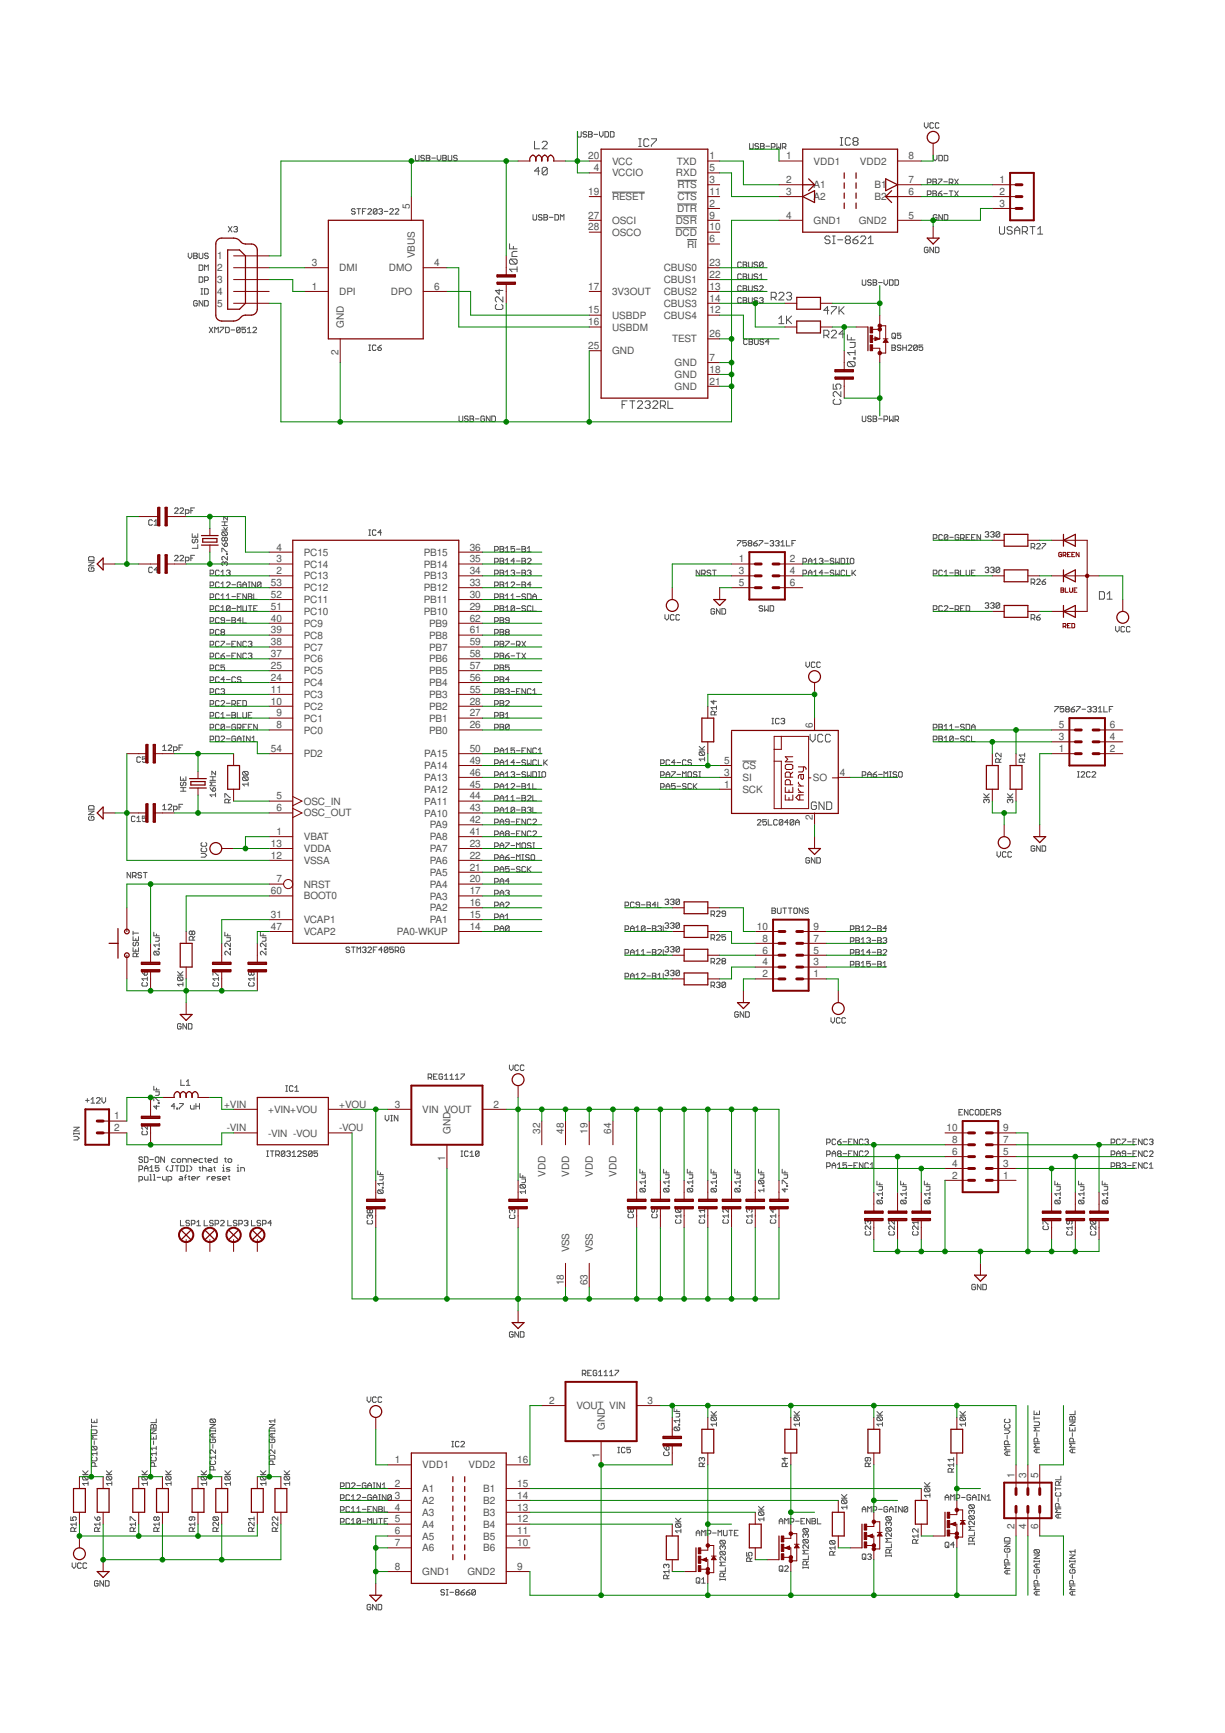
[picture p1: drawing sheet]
<svg xmlns="http://www.w3.org/2000/svg" width="210mm" height="297mm" viewBox="0 0 210 297" stroke-linecap="round" stroke-linejoin="round" font-family="sans-serif">
<defs><g id="words">
<g font-size="1.7" fill="#505050">
<text x="100.8" y="27.3">20</text>
<text x="101.8" y="29.3">4</text>
<text x="104.9" y="28.2">VCC</text>
<text x="116" y="28.2">TXD</text>
<text x="121.6" y="27.3">1</text>
<text x="121.6" y="29.3">5</text>
<text x="134.7" y="27.3">1</text>
<text x="139.4" y="28.2">VDD1</text>
<text x="147.3" y="28.2">VDD2</text>
<text x="155.7" y="27.3">8</text>
<text x="70.2" y="35.9" transform="rotate(-90 70.2 35.9)">5</text>
<text x="100.8" y="33.4">19</text>
<text x="104.9" y="30.2">VCCIO</text>
<text x="104.9" y="34.3">RESET</text>
<text x="115.8" y="30.2">RXD</text>
<text x="116.1" y="32.3">RTS</text>
<text x="116.1" y="34.3">CTS</text>
<text x="121.6" y="31.4">3</text>
<text x="121.6" y="33.4">11</text>
<text x="121.6" y="35.4">2</text>
<text x="134.7" y="31.4">2</text>
<text x="134.7" y="33.4">3</text>
<text x="139.4" y="32.3">A1</text>
<text x="139.4" y="34.3">A2</text>
<text x="149.8" y="34.3">B2</text>
<text x="149.8" y="32.3">B1</text>
<text x="155.7" y="33.4">6</text>
<text x="155.7" y="31.4">7</text>
<text x="171.3" y="31.4">1</text>
<text x="171.3" y="33.4">2</text>
<text x="171.3" y="35.4">3</text>
<text x="100.8" y="39.5">28</text>
<text x="100.8" y="37.5">27</text>
<text x="104.9" y="40.4">OSCO</text>
<text x="104.9" y="38.4">OSCI</text>
<text x="115.7" y="40.4">DCD</text>
<text x="115.8" y="38.4">DSR</text>
<text x="116" y="36.3">DTR</text>
<text x="121.6" y="37.5">9</text>
<text x="121.6" y="39.5">10</text>
<text x="121.6" y="41.5">6</text>
<text x="134.7" y="37.5">4</text>
<text x="139.4" y="38.4">GND1</text>
<text x="147.2" y="38.4">GND2</text>
<text x="155.7" y="37.5">5</text>
<text x="37.2" y="44.5">1</text>
<text x="37.2" y="46.5">2</text>
<text x="53.4" y="45.6">3</text>
<text x="58.1" y="46.5">DMI</text>
<text x="66.7" y="46.5">DMO</text>
<text x="71.1" y="44.3" transform="rotate(-90 71.1 44.3)">VBUS</text>
<text x="74.4" y="45.6">4</text>
<text x="113.7" y="46.5">CBUS0</text>
<text x="117.7" y="42.4">RI</text>
<text x="121.6" y="45.6">23</text>
<text x="121.6" y="47.6">22</text>
<text x="37.2" y="48.5">3</text>
<text x="37.2" y="50.6">4</text>
<text x="37.2" y="52.6">5</text>
<text x="53.4" y="49.7">1</text>
<text x="58.1" y="50.6">DPI</text>
<text x="67" y="50.6">DPO</text>
<text x="74.4" y="49.7">6</text>
<text x="100.8" y="49.7">17</text>
<text x="100.8" y="53.7">15</text>
<text x="104.9" y="50.6">3V3OUT</text>
<text x="113.7" y="48.5">CBUS1</text>
<text x="113.7" y="50.6">CBUS2</text>
<text x="113.7" y="52.6">CBUS3</text>
<text x="121.6" y="49.7">13</text>
<text x="121.6" y="51.7">14</text>
<text x="121.6" y="53.7">12</text>
<text x="58.9" y="56.2" transform="rotate(-90 58.9 56.2)">GND</text>
<text x="100.8" y="55.8">16</text>
<text x="100.8" y="59.8">25</text>
<text x="104.9" y="54.6">USBDP</text>
<text x="104.9" y="56.7">USBDM</text>
<text x="113.7" y="54.6">CBUS4</text>
<text x="115.2" y="58.7">TEST</text>
<text x="121.6" y="57.8">26</text>
<text x="58" y="60.9" transform="rotate(-90 58 60.9)">2</text>
<text x="104.9" y="60.7">GND</text>
<text x="115.6" y="62.8">GND</text>
<text x="115.6" y="64.8">GND</text>
<text x="121.6" y="61.9">7</text>
<text x="121.6" y="63.9">18</text>
<text x="121.6" y="65.9">21</text>
<text x="115.6" y="66.8">GND</text>
<text x="47.4" y="94.4">4</text>
<text x="52" y="95.3">PC15</text>
<text x="72.6" y="95.3">PB15</text>
<text x="80.5" y="94.4">36</text>
<text x="46.4" y="100.5">53</text>
<text x="47.4" y="98.4">2</text>
<text x="47.4" y="96.4">3</text>
<text x="52" y="99.3">PC13</text>
<text x="52" y="97.3">PC14</text>
<text x="52" y="101.3">PC12</text>
<text x="72.6" y="101.4">PB12</text>
<text x="72.6" y="99.3">PB13</text>
<text x="72.6" y="97.3">PB14</text>
<text x="80.5" y="100.5">33</text>
<text x="80.5" y="98.4">34</text>
<text x="80.5" y="96.4">35</text>
<text x="126.6" y="96.4">1</text>
<text x="126.6" y="98.4">3</text>
<text x="126.6" y="100.5">5</text>
<text x="135.3" y="96.4">2</text>
<text x="135.3" y="98.4">4</text>
<text x="135.3" y="100.5">6</text>
<text x="46.4" y="106.5">40</text>
<text x="46.4" y="104.5">51</text>
<text x="46.4" y="102.5">52</text>
<text x="52" y="107.4">PC9</text>
<text x="52" y="105.4">PC10</text>
<text x="52" y="103.4">PC11</text>
<text x="72.6" y="105.4">PB10</text>
<text x="72.6" y="103.4">PB11</text>
<text x="73.6" y="107.5">PB9</text>
<text x="80.5" y="106.5">62</text>
<text x="80.5" y="104.5">29</text>
<text x="80.5" y="102.5">30</text>
<text x="46.4" y="112.6">37</text>
<text x="46.4" y="110.6">38</text>
<text x="46.4" y="108.6">39</text>
<text x="52" y="113.5">PC6</text>
<text x="52" y="111.5">PC7</text>
<text x="52" y="109.5">PC8</text>
<text x="73.6" y="113.5">PB6</text>
<text x="73.6" y="111.5">PB7</text>
<text x="73.6" y="109.5">PB8</text>
<text x="80.5" y="112.6">58</text>
<text x="80.5" y="110.6">59</text>
<text x="80.5" y="108.6">61</text>
<text x="46.4" y="118.7">11</text>
<text x="46.4" y="116.7">24</text>
<text x="46.4" y="114.7">25</text>
<text x="52" y="119.6">PC3</text>
<text x="52" y="117.6">PC4</text>
<text x="52" y="115.6">PC5</text>
<text x="73.6" y="119.6">PB3</text>
<text x="73.6" y="117.6">PB4</text>
<text x="73.6" y="115.6">PB5</text>
<text x="80.5" y="118.7">55</text>
<text x="80.5" y="116.7">56</text>
<text x="80.5" y="114.7">57</text>
<text x="46.4" y="120.8">10</text>
<text x="47.4" y="124.8">8</text>
<text x="47.4" y="122.8">9</text>
<text x="52" y="125.7">PC0</text>
<text x="52" y="123.7">PC1</text>
<text x="52" y="121.7">PC2</text>
<text x="73.6" y="125.7">PB0</text>
<text x="73.6" y="123.7">PB1</text>
<text x="73.6" y="121.7">PB2</text>
<text x="80.5" y="124.8">26</text>
<text x="80.5" y="122.8">27</text>
<text x="80.5" y="120.8">28</text>
<text x="139.3" y="124.8" transform="rotate(-90 139.3 124.8)">6</text>
<text x="181.4" y="124.8">5</text>
<text x="190.2" y="124.8">6</text>
<text x="46.4" y="128.9">54</text>
<text x="52" y="129.8">PD2</text>
<text x="72.7" y="131.8">PA14</text>
<text x="72.7" y="129.8">PA15</text>
<text x="80.5" y="130.9">49</text>
<text x="80.5" y="128.9">50</text>
<text x="124.1" y="130.9">5</text>
<text x="127.2" y="131.8">CS</text>
<text x="181.4" y="128.9">1</text>
<text x="181.4" y="126.9">3</text>
<text x="190.2" y="128.9">2</text>
<text x="190.2" y="126.9">4</text>
<text x="47.4" y="137">5</text>
<text x="52" y="137.9">OSC_IN</text>
<text x="72.7" y="133.9">PA13</text>
<text x="72.7" y="137.9">PA11</text>
<text x="72.7" y="135.9">PA12</text>
<text x="80.5" y="133">46</text>
<text x="80.5" y="137">44</text>
<text x="80.5" y="135">45</text>
<text x="124.1" y="135">1</text>
<text x="124.1" y="133">3</text>
<text x="127.2" y="135.9">SCK</text>
<text x="127.2" y="133.9">SI</text>
<text x="139.3" y="133.9">SO</text>
<text x="143.9" y="133">4</text>
<text x="47.4" y="139.1">6</text>
<text x="47.4" y="143.1">1</text>
<text x="52" y="139.9">OSC_OUT</text>
<text x="72.7" y="140">PA10</text>
<text x="73.6" y="142">PA9</text>
<text x="80.5" y="141.1">42</text>
<text x="80.5" y="139.1">43</text>
<text x="80.5" y="143.1">41</text>
<text x="139.3" y="140.6" transform="rotate(-90 139.3 140.6)">2</text>
<text x="46.4" y="145.1">13</text>
<text x="46.4" y="147.2">12</text>
<text x="52" y="146">VDDA</text>
<text x="52" y="148.1">VSSA</text>
<text x="52" y="144">VBAT</text>
<text x="73.6" y="148.1">PA6</text>
<text x="73.6" y="146.1">PA7</text>
<text x="73.6" y="144">PA8</text>
<text x="80.5" y="149.2">21</text>
<text x="80.5" y="147.2">22</text>
<text x="80.5" y="145.1">23</text>
<text x="46.4" y="153.3">60</text>
<text x="47.4" y="151.2">7</text>
<text x="52" y="154.2">BOOT0</text>
<text x="52" y="152.1">NRST</text>
<text x="73.6" y="154.2">PA3</text>
<text x="73.6" y="152.1">PA4</text>
<text x="73.6" y="150.1">PA5</text>
<text x="80.5" y="155.3">16</text>
<text x="80.5" y="153.3">17</text>
<text x="80.5" y="151.2">20</text>
<text x="46.4" y="157.3">31</text>
<text x="46.4" y="159.4">47</text>
<text x="52" y="158.2">VCAP1</text>
<text x="52" y="160.3">VCAP2</text>
<text x="68" y="160.3">PA0-WKUP</text>
<text x="73.6" y="158.2">PA1</text>
<text x="73.6" y="156.2">PA2</text>
<text x="80.5" y="159.4">14</text>
<text x="80.5" y="157.3">15</text>
<text x="129.7" y="159.4">10</text>
<text x="130.7" y="161.4">8</text>
<text x="139.4" y="161.4">7</text>
<text x="139.4" y="159.4">9</text>
<text x="130.7" y="167.5">2</text>
<text x="130.7" y="165.5">4</text>
<text x="130.7" y="163.4">6</text>
<text x="139.4" y="167.5">1</text>
<text x="139.4" y="165.5">3</text>
<text x="139.4" y="163.4">5</text>
<text x="19.5" y="191.9">1</text>
<text x="38.4" y="189.8">+VIN</text>
<text x="45.9" y="190.7">+VIN+VOU</text>
<text x="58.1" y="189.8">+VOU</text>
<text x="67.7" y="189.8">3</text>
<text x="72.4" y="190.7">VIN VOUT</text>
<text x="84.6" y="189.8">2</text>
<text x="19.5" y="193.9">2</text>
<text x="38.9" y="193.9">-VIN</text>
<text x="45.9" y="194.8">-VIN -VOU</text>
<text x="58.1" y="193.9">-VOU</text>
<text x="77.2" y="194.4" transform="rotate(-90 77.2 194.4)">GND</text>
<text x="92.6" y="194.4" transform="rotate(-90 92.6 194.4)">32</text>
<text x="96.6" y="194.4" transform="rotate(-90 96.6 194.4)">48</text>
<text x="100.7" y="194.4" transform="rotate(-90 100.7 194.4)">19</text>
<text x="104.7" y="194.4" transform="rotate(-90 104.7 194.4)">64</text>
<text x="162.2" y="193.9">10</text>
<text x="163.2" y="198">6</text>
<text x="163.2" y="195.9">8</text>
<text x="171.9" y="198">5</text>
<text x="171.9" y="195.9">7</text>
<text x="171.9" y="193.9">9</text>
<text x="76.3" y="199" transform="rotate(-90 76.3 199)">1</text>
<text x="93.4" y="201.7" transform="rotate(-90 93.4 201.7)">VDD</text>
<text x="97.5" y="201.7" transform="rotate(-90 97.5 201.7)">VDD</text>
<text x="101.6" y="201.7" transform="rotate(-90 101.6 201.7)">VDD</text>
<text x="105.6" y="201.7" transform="rotate(-90 105.6 201.7)">VDD</text>
<text x="163.2" y="202">2</text>
<text x="163.2" y="200">4</text>
<text x="171.9" y="202">1</text>
<text x="171.9" y="200">3</text>
<text x="97.5" y="214.7" transform="rotate(-90 97.5 214.7)">VSS</text>
<text x="101.6" y="214.7" transform="rotate(-90 101.6 214.7)">VSS</text>
<text x="96.6" y="220.3" transform="rotate(-90 96.6 220.3)">18</text>
<text x="100.7" y="220.3" transform="rotate(-90 100.7 220.3)">63</text>
<text x="94.1" y="240.6">2</text>
<text x="98.8" y="241.5">VOUT VIN</text>
<text x="103.6" y="245.1" transform="rotate(-90 103.6 245.1)">GND</text>
<text x="111" y="240.6">3</text>
<text x="67.7" y="250.8">1</text>
<text x="72.4" y="251.7">VDD1</text>
<text x="80.3" y="251.7">VDD2</text>
<text x="88.6" y="250.8">16</text>
<text x="102.7" y="249.8" transform="rotate(-90 102.7 249.8)">1</text>
<text x="67.7" y="254.9">2</text>
<text x="67.7" y="256.9">3</text>
<text x="72.4" y="255.8">A1</text>
<text x="72.4" y="257.8">A2</text>
<text x="82.8" y="257.8">B2</text>
<text x="82.8" y="255.8">B1</text>
<text x="88.6" y="256.9">14</text>
<text x="88.6" y="254.9">15</text>
<text x="173.8" y="253.3" transform="rotate(-90 173.8 253.3)">1</text>
<text x="175.9" y="253.3" transform="rotate(-90 175.9 253.3)">3</text>
<text x="177.9" y="253.3" transform="rotate(-90 177.9 253.3)">5</text>
<text x="67.7" y="258.9">4</text>
<text x="67.7" y="261">5</text>
<text x="67.7" y="263">6</text>
<text x="72.4" y="259.8">A3</text>
<text x="72.4" y="261.8">A4</text>
<text x="72.4" y="263.9">A5</text>
<text x="82.8" y="263.9">B5</text>
<text x="82.8" y="261.9">B4</text>
<text x="82.8" y="259.8">B3</text>
<text x="88.6" y="263">11</text>
<text x="88.6" y="261">12</text>
<text x="88.6" y="258.9">13</text>
<text x="173.8" y="262" transform="rotate(-90 173.8 262)">2</text>
<text x="175.9" y="262" transform="rotate(-90 175.9 262)">4</text>
<text x="177.9" y="262" transform="rotate(-90 177.9 262)">6</text>
<text x="67.7" y="265">7</text>
<text x="67.7" y="269.1">8</text>
<text x="72.4" y="265.9">A6</text>
<text x="72.4" y="270">GND1</text>
<text x="80.1" y="270">GND2</text>
<text x="82.8" y="265.9">B6</text>
<text x="88.6" y="269.1">9</text>
<text x="88.6" y="265">10</text>
</g>
</g></defs>
<g fill="none" stroke="#505050" stroke-width=".17">
<path d="M39.1 38.8l.7 1M39.8 38.8l-.7 1M40 39l.2-.2h.3l.2 .2-.2 .3M40.4 39.3h.1M40.5 39.3l.2 .1-.2 .4h-.3l-.2-.2M60.9 35.9l-.2-.1h-.3l-.2 .1 .2 .3h.3l.2 .2-.2 .3h-.3l-.2-.1M61.2 35.8h.6M61.5 35.8v.9M62.1 36.2h.3M62.7 35.8h-.6v.9M63 35.9l.2-.1h.3l.1 .1v.2l-.6 .6h.6M64.6 35.9l-.2-.1h-.3l-.1 .1v.7"/>
<path d="M64.6 35.9v.7l-.2 .1h-.3l-.1-.1M64.6 35.9l-.6 .7M64.9 35.9l.2-.1h.3l.1 .1-.1 .3M65.2 36.2h.2M65.4 36.2l.1 .2-.1 .3h-.3l-.2-.1M65.8 36.2h.7M66.8 35.9l.1-.1h.3l.2 .1v.2l-.6 .6h.6M67.7 35.9l.2-.1h.3l.1 .1v.2l-.6 .6h.6M71.2 26.6v.8l.1 .2h.3l.2-.2v-.8M72.7 26.8l-.1-.2h-.3l-.2 .2 .2 .3h.3l.1 .1-.1 .4h-.3l-.2-.2M73 26.6h.5l.2 .2-.2 .3 .2 .3-.2 .2h-.5zM73 27.1h.5"/>
<path d="M74 27.1h.6M74.9 26.6v.6l.3 .4 .3-.4v-.6M75.9 26.6h.4l.2 .2-.2 .3 .2 .3-.2 .2h-.4zM75.9 27.1h.4M76.8 26.6v.8l.1 .2h.4l.1-.2v-.8M78.3 26.8l-.1-.2h-.3l-.2 .2 .2 .3h.3l.1 .1-.1 .4h-.3l-.2-.2M91.3 36.8v.8l.2 .1h.3l.1-.1v-.8M91.6 24.2v1.3h.9M92.5 29.3h-.9l.6-.6v1.3M92.9 36.9l-.2-.1h-.3l-.1 .1 .1 .4h.3l.2 .1-.2 .3h-.3l-.1-.1M92.9 24.4l.2-.2h.5l.2 .2v.2l-.9 .9h.9M93.2 36.8h.5l.1 .1-.1 .4 .1 .3-.1 .1h-.5z"/>
<path d="M93.2 37.3h.5M93.8 28.9l-.2-.2h-.5l-.2 .2v.9M93.8 28.9v.9l-.2 .2h-.5l-.2-.2M93.8 28.9l-.9 .9M94.1 37.3h.7M95.1 36.8h.4l.2 .1v.7l-.2 .1h-.4zM96 37.7v-.9l.3 .3 .3-.3v.9M99 22.6v.7l.1 .2h.3l.2-.2v-.7M100.5 22.7l-.1-.1h-.3l-.2 .1 .2 .3h.3l.1 .2-.1 .3h-.3l-.2-.2M100.8 22.6h.5l.2 .1-.2 .3 .2 .3-.2 .2h-.5zM100.8 23h.5M101.8 23h.6"/>
<path d="M102.7 22.6v.6l.3 .3 .3-.3v-.6M103.7 22.6h.4l.2 .1v.6l-.2 .2h-.4zM104.6 22.6h.5l.1 .1v.6l-.1 .2h-.5zM104.9 32.9h5.6M109.4 25.1h.5M109.4 23.8h.5M109.7 23.8v1.3M111.2 24l-.2-.2h-.5l-.2 .2v.9l.2 .2h.5l.2-.2M111.6 23.8h.9v.2l-.9 .9v.2M115.7 39h3.7M115.8 37h3.6M116 35h3.4"/>
<path d="M116.1 30.9h3.3M116.1 32.9h3.3M128.4 24.6v.8l.2 .1h.3l.2-.1v-.8M130 24.7l-.2-.1h-.3l-.1 .1 .1 .4h.3l.2 .1-.2 .3h-.3l-.1-.1M130.3 24.6h.5l.1 .1-.1 .4 .1 .3-.1 .1h-.5zM130.3 25.1h.5M131.2 25.1h.7M132.2 25.2h.5l.1-.1v-.4l-.1-.1h-.5v.9M133.1 24.6v.9l.3-.3 .3 .3v-.9M134 25.2h.5l.2-.1v-.4l-.2-.1h-.5v.9M134.4 25.2l.3 .3M144 24.9h.4"/>
<path d="M144 23.6h.4M144.2 23.6v1.3M145.7 23.8l-.2-.2h-.4l-.3 .2v.9l.3 .2h.4l.2-.2M146.4 24.3l-.2 .2v.2l.2 .2h.4l.2-.2v-.2l-.2-.2M146.4 24.3l-.2-.3v-.2l.2-.2h.4l.2 .2v.2l-.2 .3M146.4 24.3h.4M158.4 21v.7l.3 .3 .3-.3v-.7M158.9 31.3h.5l.1-.1v-.4l-.1-.1h-.5v.9M158.9 33.3h.5l.1-.1v-.3l-.1-.2h-.5v1M159.9 32.7h.4l.2 .2-.2 .3 .2 .3-.2 .2h-.4zM159.9 30.7h.4l.2 .1-.2 .4 .2 .3-.2 .1h-.4zM159.9 33.2h.4"/>
<path d="M159.9 31.2h.4M159.9 26.6v.6l.3 .4 .3-.4v-.6M160 21.2l-.2-.2h-.3l-.2 .2v.6l.2 .2h.3l.2-.2M160.5 36.9l-.1-.1h-.3l-.2 .1v.7l.2 .1h.3l.1-.1v-.3h-.3M160.8 33.2h.4l.2 .3-.2 .2h-.3l-.1-.2zM160.8 30.7h.6l-.6 .9M160.9 26.6h.4l.2 .2v.6l-.2 .2h-.4zM160.9 21.2l-.2-.2h-.3l-.1 .2v.6l.1 .2h.3l.2-.2M161.4 32.7l-.6 .5M161.5 36.8v.9l-.6-.9v.9M161.7 33.2h.6M161.7 31.2h.6"/>
<path d="M161.8 36.8h.5l.1 .1v.7l-.1 .1h-.5zM161.8 26.6h.5l.1 .2v.6l-.1 .2h-.5zM162.6 32.7h.7M162.6 31.3h.5l.2-.1v-.4l-.2-.1h-.5v.9M163 32.7v1M163 31.3l.3 .3M163.6 32.7l.6 1M163.6 30.7l.6 .9M164.2 32.7l-.6 1M164.2 30.7l-.6 .9M171.3 38.8v1.1l.2 .2h.4l.2-.2v-1.1M173.4 39.1l-.2-.3h-.4l-.2 .3v.2l.2 .2h.4l.2 .2v.2l-.2 .2h-.4l-.2-.2"/>
<path d="M173.9 39.5h.8M175.2 39.7h.6l.2-.2v-.4l-.2-.3h-.6v1.3M175.6 39.7l.4 .4M176.5 38.8h.9M176.9 38.8v1.3M177.8 39.3l.4-.5v1.3M32.3 43.4v.6l.3 .3 .3-.3v-.6M33.2 43.4h.5l.1 .1-.1 .4 .1 .3-.1 .1h-.5zM33.2 43.9h.5M33.8 51.7l-.1-.2h-.4l-.1 .2v.6l.1 .2h.4l.1-.2v-.3h-.3M34.1 43.4v.8l.2 .1h.3l.2-.1v-.8M34.1 45.4h.5l.2 .2v.6l-.2 .2h-.5z"/>
<path d="M34.1 47.5h.5l.2 .1v.6l-.2 .2h-.5zM34.4 50.4h.4M34.4 49.5h.4M34.6 49.5v.9M34.8 51.5v1l-.7-1v1M35.1 46.4v-1l.3 .3 .3-.3v1M35.1 48.1h.4l.2-.2v-.3l-.2-.1h-.4v.9M35.1 49.5h.4l.2 .1v.6l-.2 .2h-.4zM35.1 51.5h.4l.2 .2v.6l-.2 .2h-.4zM35.7 43.5l-.2-.1h-.3l-.1 .1 .1 .4h.3l.2 .1-.2 .3h-.3l-.1-.1M35.9 56.1l.6 .9M36.5 56.1l-.6 .9"/>
<path d="M36.8 57v-.9l.3 .3 .3-.3v.9M37.7 56.1h.6v.1l-.6 .7v.1M38.7 56.1h.4l.2 .1v.7l-.2 .1h-.4zM39.6 56.6h.6M41.1 56.2l-.1-.1h-.3l-.2 .1v.7M41.1 56.2v.7l-.1 .1h-.3l-.2-.1M41.1 56.2l-.6 .7M42.1 56.1h-.6v.5l.3-.2 .3 .2v.3l-.2 .1h-.3l-.1-.1M42.4 57h.6M42.4 56.4l.3-.3v.9M43.3 56.2l.2-.1h.3l.2 .1v.2l-.7 .6h.7M63.2 59.1h.3"/>
<path d="M63.4 59.1v1M64.4 59.3l-.1-.2h-.3l-.2 .2v.6l.2 .2h.3l.1-.2M64.7 59.6h.5l.2 .3-.2 .2h-.3l-.2-.2zM65.4 59.1l-.7 .5M85.1 52.2l-.2 .2v.4l.2 .2h.9l.2-.2v-.4l-.2-.2M85.5 49.6v.8l-.6-.6h1.3M86.2 50.9v.9l-.9-.9h-.2l-.2 .2v.4l.2 .3M87.3 41.8v.9h1.3M87.5 44.4l-.2 .2v.5l.2 .2h.9M87.5 44.4h.9l.2 .2v.5l-.2 .2M87.5 44.4l.9 .9M88 42.2v.5"/>
<path d="M88.6 46.1h-1.3l.4 .5M88.6 45.7v.9M88.6 43.1h-.6l-.3 .2v.7h.9M117.7 41.1h1.7M127 47.1l-.1-.2h-.3l-.2 .2v.6l.2 .2h.3l.1-.2M127 51.2l-.1-.2h-.3l-.2 .2v.6l.2 .1h.3l.1-.1M127 45.1l-.1-.2h-.3l-.2 .2v.6l.2 .1h.3l.1-.1M127 49.1l-.1-.1h-.3l-.2 .1v.6l.2 .2h.3l.1-.2M127.3 51h.5l.2 .2-.2 .3 .2 .3-.2 .1h-.5zM127.3 44.9h.5l.2 .2-.2 .3 .2 .3-.2 .1h-.5zM127.3 46.9h.5l.2 .2-.2 .3 .2 .3-.2 .2h-.5zM127.3 49h.5l.2 .1-.2 .3 .2 .3-.2 .2h-.5z"/>
<path d="M127.3 51.5h.5M127.3 49.4h.5M127.3 47.4h.5M127.3 45.4h.5M128 58.3l-.1-.2h-.3l-.2 .2v.6l.2 .2h.3l.1-.2M128.3 49v.7l.1 .2h.3l.2-.2v-.7M128.3 51v.8l.1 .1h.3l.2-.1v-.8M128.3 44.9v.8l.1 .1h.3l.2-.1v-.8M128.3 46.9v.8l.1 .2h.3l.2-.2v-.8M128.4 58.1h.4l.2 .2-.2 .3 .2 .3-.2 .2h-.4zM128.4 58.6h.4M129.3 58.1v.8l.1 .2h.4l.1-.2v-.8"/>
<path d="M129.8 49.1l-.1-.1h-.3l-.2 .1 .2 .3h.3l.1 .2-.1 .3h-.3l-.2-.2M129.8 45.1l-.1-.2h-.3l-.2 .2 .2 .3h.3l.1 .1-.1 .3h-.3l-.2-.1M129.8 51.2l-.1-.2h-.3l-.2 .2 .2 .3h.3l.1 .1-.1 .3h-.3l-.2-.1M129.8 47.1l-.1-.2h-.3l-.2 .2 .2 .3h.3l.1 .2-.1 .3h-.3l-.2-.2M130.1 47.2l.4-.3v1M130.1 49.1l.2-.1h.3l.2 .1v.2l-.7 .6h.7M130.1 51.2l.2-.2h.3l.2 .2-.2 .3M130.1 47.9h.7M130.5 51.5h.1M130.6 51.5l.2 .1-.2 .3h-.3l-.2-.1M130.8 45.1v.6l-.2 .1h-.3l-.2-.1M130.8 45.1l-.2-.2h-.3l-.2 .2v.6"/>
<path d="M130.8 45.1l-.7 .6M130.9 58.3l-.2-.2h-.3l-.2 .2 .2 .3h.3l.2 .1-.2 .4h-.3l-.2-.2M131.8 58.6h-.7l.5-.5v1M132.1 51h.7l.2-.2v-.5l-.2-.2h-.7v1.3M132.6 51l.4 .4M133.5 54.6l.4-.4v1.3M133.5 55.5h.8M133.5 50.3l.2-.2h.4l.2 .2v.2l-.8 .9h.8M134.8 54.2v1.3M134.8 50.3l.2-.2h.4l.2 .2v.2l-.2 .3M135 54.8l.6 .7M135.2 50.8h.2"/>
<path d="M135.4 50.8l.2 .2v.2l-.2 .2h-.4l-.2-.2M135.6 54.2l-.8 .8M141.2 57.5h.6l.2-.2v-.5l-.2-.2h-.6v1.3M141.6 57.5l.4 .4M142 53.2h-.8l.6-.6v1.2M142.2 40.7l-.2-.3h-.4l-.2 .3v.2l.2 .2h.4l.2 .2v.3l-.2 .2h-.4l-.2-.2M142.5 52.6h.8v.2l-.8 .8v.2M142.5 56.8l.2-.2h.4l.2 .2v.2l-.8 .9h.8M142.7 40.4h.4M142.7 41.8h.4M142.9 40.4v1.4M143.5 41.1h.9"/>
<path d="M143.8 52.6v1.2M144 53.2l.6 .6M144.6 52.6l-.8 .8M144.6 57.3h-.8l.6-.7v1.3M145.1 41.1l-.3-.2v-.2l.3-.3h.4l.2 .3v.2l-.2 .2M145.1 41.1l-.3 .2v.3l.3 .2h.4l.2-.2v-.3l-.2-.2M145.1 41.1h.4M145.2 57.4v.9h1.3M145.6 58.7h.9v.7l-.2 .2h-.7M145.9 57.8v.5M146.2 41.1h.6l.2 .2v.3l-.2 .2h-.4l-.2-.2zM147 40.4l-.8 .7"/>
<path d="M147.5 40.7l.2-.3h.4l.2 .3v.2l-.8 .9h.8M147.7 48v.7l.2 .2h.3l.2-.2v-.7M148.8 40.9l.4-.5v1.4M148.8 41.8h.8M149.3 48.1l-.2-.1h-.3l-.1 .1 .1 .3h.3l.2 .2-.2 .3h-.3l-.1-.2M149.6 48h.5l.1 .1-.1 .3 .1 .3-.1 .2h-.5zM149.6 48.4h.5M150.5 48.4h.7M151.5 48v.6l.3 .3 .3-.3v-.6M152.4 48h.5l.1 .1v.6l-.1 .2h-.5zM152.8 57.3l.2-.2h.3l.1 .2v.6l-.1 .1h-.3l-.2-.1zM152.8 59.1h.5l.1 .2-.1 .3 .1 .3-.1 .2h-.5z"/>
<path d="M152.8 59.6h.5M153.1 57.7l.3 .3M153.4 48h.4l.2 .1v.6l-.2 .2h-.4zM154.4 59.3l-.2-.2h-.3l-.1 .2 .1 .3h.3l.2 .2-.2 .3h-.3l-.1-.2M154.4 57.1h-.6v.5l.3-.2 .3 .2v.3l-.2 .1h-.3l-.1-.1M154.7 59.6h.6M154.7 59.1v1M155.3 59.1v1M155.6 59.3l.2-.2h.3l.2 .2v.1l-.7 .7h.7M157.2 59.3l-.2-.2h-.3l-.2 .2v.6M157.2 59.3v.6l-.2 .2h-.3l-.2-.2M157.2 59.3l-.7 .6"/>
<path d="M158.1 59.1h-.6v.5l.5-.2 .1 .2v.3l-.1 .2h-.4l-.1-.2M159 42.5l-.1-.1h-.3l-.2 .1v.6l.2 .2h.3l.1-.2v-.3h-.3M160 42.4v.9l-.7-.9v.9M160.3 42.4h.4l.2 .1v.6l-.2 .2h-.4zM173.9 40.1v-.8l.4-.5 .4 .5v.8M177.8 40.1h.9M63.2 60.1h.3M78.7 71.3v.8l.1 .2h.3l.2-.2v-.8M80.2 71.5l-.1-.2h-.3l-.2 .2 .2 .3h.3l.1 .1-.1 .4h-.3l-.2-.2M80.5 71.3h.5l.2 .2-.2 .3 .2 .3-.2 .2h-.5zM80.5 71.8h.5M81.5 71.8h.6"/>
<path d="M83 71.5l-.1-.2h-.4l-.1 .2v.6l.1 .2h.4l.1-.2v-.3h-.3M84 71.3v1l-.7-1v1M84.3 71.3h.4l.2 .2v.6l-.2 .2h-.4zM106.6 69.3h.4M107.5 68.7h-.9v1.3M107.9 68.7h.9M108.4 68.7v1.3M109.2 68.9l.2-.2h.5l.2 .2v.2l-.9 .9h.9M110.5 68.9l.2-.2h.5l.2 .2v.2l-.2 .2M111 69.3h.2M111.2 69.3l.2 .3v.2l-.2 .2h-.5l-.2-.2M111.8 68.9l.3-.2h.4l.2 .2v.2l-.9 .9h.9"/>
<path d="M113.2 69.6h.6l.2-.3v-.4l-.2-.2h-.6v1.3M113.6 69.6l.4 .4M114.4 68.7v1.3h.9M142.8 65.8v.9h.6l-.2-.7 .2-.2h.5l.2 .2v.5l-.2 .2M143 68.4l-.2 .3v.4l.2 .2h.9l.2-.2v-.4l-.2-.3M144.1 67.1v.9l-.9-.9h-.2l-.2 .3v.4l.2 .2M145.4 62l-.2 .2v.4l.2 .2h.9M145.4 62h.9l.2 .2v.4l-.2 .2M145.4 62l.9 .8M146.3 61.3h.2v.2h-.2zM146.5 60v.9M146.5 60.4h-1.3l.4 .5"/>
<path d="M147.7 71.3v.8l.2 .2h.3l.2-.2v-.8M149.3 71.5l-.2-.2h-.3l-.1 .3 .1 .2h.3l.2 .3-.2 .2h-.3l-.1-.2M149.6 71.3h.5l.1 .2-.1 .3 .1 .3-.1 .2h-.5zM149.6 71.8h.5M150.5 71.8h.7M151.5 71.9h.4l.2-.1v-.3l-.2-.2h-.4v1M152.4 71.3v1l.3-.4 .3 .4v-1M153.4 71.9h.4l.2-.1v-.3l-.2-.2h-.4v1M153.6 71.9l.4 .4M15.2 96.4h.9l-.9 .6h.9M15.3 97.3l-.1 .2v.3l.1 .1h.6l.2-.1v-.3l-.2-.2h-.3v.3M15.3 95.4h.6l.2 .2v.5h-.9v-.5z"/>
<path d="M26.1 97.4l-.1-.2h-.3l-.2 .2v.6l.2 .1h.3l.1-.1M26.1 89.3l-.1-.2h-.3l-.2 .2v.6l.2 .1h.3l.1-.1M26.4 90h.7M26.4 89.4l.3-.3v.9M27.1 97.7h-.7l.5-.5v.9M29.9 87.2l.2-.1h.3l.1 .1v.2l-.6 .6h.6M29.9 95.4l.2-.2h.3l.1 .2v.1l-.6 .6h.6M30.8 87.2l.2-.1h.3l.2 .1v.2l-.7 .6h.7M30.8 95.4l.2-.2h.3l.2 .2v.1l-.7 .6h.7M31.8 88h.4l.2-.2v-.3l-.2-.1h-.4v.9M31.8 96.1h.4l.2-.1v-.3l-.2-.2h-.4v.9M32.7 87.5h.3"/>
<path d="M32.7 95.7h.3M32.9 91.5v.6h1v-.6M33.1 92.4l-.2 .2v.3l.2 .1 .3-.1v-.3l.2-.2 .3 .2v.3l-.2 .1M33.3 87.1h-.6v.9M33.3 95.2h-.6v.9M33.4 91.8v.3M33.9 93.3v.7h-1M36 98.4h.5l.1-.2v-.3l-.1-.2h-.5v1M37.5 97.9l-.1-.2h-.3l-.2 .2v.6l.2 .2h.3l.1-.2M37.5 99.9l-.1-.1h-.3l-.2 .1v.6l.2 .2h.3l.1-.2M37.9 98.7h.6M37.9 98l.3-.3v1"/>
<path d="M38 94.6v-.6h.2l.6 .6h.2M38 93l.5 .7M38 90.8h1M38 90.1h1M38 89.5h1M38.2 91.2l-.2 .1v.3l.2 .2h.6M38.2 91.2h.6l.2 .1v.3l-.2 .2M38.2 91.2l.6 .6M38.3 90.4l.4 .4 .3-.4M38.5 96.5l-.2-.2-.3 .2v.3l.2 .1M38.5 92.3l-.2-.2-.3 .2v.3l.2 .1 .3-.1M38.5 96.5l.2-.2 .3 .2v.3l-.2 .1"/>
<path d="M38.5 89.5v.6M38.5 92.3v.3M38.5 93.2l.3-.2 .2 .2v.3l-.2 .2h-.3zM38.5 96.5v.1M38.5 92.3l.2-.2 .3 .2v.3l-.2 .1-.3-.1M38.8 94.9h.2v.2h-.2zM38.8 99.9l.1-.1h.4l.1 .1v.2l-.6 .6h.6M38.8 97.9l.1-.2h.4l.1 .2-.1 .3M39 95.4v.6l-.7-.6h-.1l-.2 .1v.3l.2 .2M39 88.5v.6l-.7-.6v.6M39.1 98.2h.2M39.3 98.2l.1 .2-.1 .3h-.4l-.1-.2"/>
<path d="M41.3 99.9l-.2-.1h-.3l-.1 .1v.6l.1 .2h.3l.2-.2v-.3h-.3M42.5 99.8h.4M42.7 99.8v.9M43.8 99.8v.9l-.6-.9v.9M44.7 99.9v.6l-.1 .2h-.3l-.2-.2M44.7 99.9l-.1-.1h-.3l-.2 .1v.6M44.7 99.9l-.6 .6M63.2 91.8h.3M63.2 90.8h.3M63.4 90.8v1M64.4 91l-.1-.2h-.3l-.2 .2v.6l.2 .2h.3l.1-.2M65.4 91.3h-.7l.5-.5v1"/>
<path d="M84.8 94.3h.4l.2-.2v-.3l-.2-.1h-.4v.9M84.8 96.3h.4l.2-.1v-.3l-.2-.2h-.4v.9M84.8 98.4h.4l.2-.2v-.3l-.2-.2h-.4v1M85.7 93.7h.4l.2 .1-.2 .3 .2 .3-.2 .2h-.4zM85.7 97.7h.4l.2 .2-.2 .3 .2 .3-.2 .2h-.4zM85.7 98.2h.4M85.7 99.8h.4l.2 .1-.2 .3 .2 .3-.2 .2h-.4zM85.7 95.7h.4l.2 .2-.2 .3 .2 .3-.2 .1h-.4zM85.7 96.2h.4M85.7 94.1h.4M86.6 94.6h.6M86.6 98.7h.6"/>
<path d="M86.6 94l.3-.3v.9M86.6 96l.3-.3v.9M86.6 98l.3-.3v1M86.6 96.6h.6M87.6 97.9l.1-.2h.3l.2 .2-.2 .3M87.6 99.9l.1-.1h.3l.2 .1v.2l-.6 .6h.6M87.9 98.2h.1M88 98.2l.2 .2-.2 .3h-.3l-.1-.2M88.2 93.7h-.6v.4l.4-.1 .2 .1v.3l-.2 .2h-.3l-.1-.2M88.2 96.2h-.6l.4-.5v.9M88.5 98.2h.6M88.5 96.2h.6"/>
<path d="M88.5 94.1h.6M89.4 93.7h.5l.2 .1-.2 .3 .2 .3-.2 .2h-.5zM89.4 95.7h.5l.2 .2-.2 .3 .2 .3-.2 .1h-.5zM89.4 97.7h.5l.2 .2-.2 .3 .2 .3-.2 .2h-.5zM89.4 99.8h.5l.2 .1-.2 .3 .2 .3-.2 .2h-.5zM89.4 98.2h.5M89.4 96.2h.5M89.4 94.1h.5M90.4 94.6h.6M90.4 97.9l.1-.2h.3l.2 .2-.2 .3M90.4 95.9l.1-.2h.3l.2 .2v.1l-.6 .6h.6M90.4 94l.3-.3v.9"/>
<path d="M90.7 98.2h.1M90.8 98.2l.2 .2-.2 .3h-.3l-.1-.2M119.9 97.7v1l-.6-1v1M120.2 98.4h.5l.1-.2v-.3l-.1-.2h-.5v1M120.5 98.4l.3 .3M121.8 97.9l-.2-.2h-.3l-.1 .3 .1 .2h.3l.2 .3-.2 .2h-.3l-.1-.2M122.1 97.7h.6M122.4 97.7v1M126.3 92.6h.7v.2l-.7 .6v.2M127.9 92.6h-.6v.5l.4-.1 .2 .1v.3l-.2 .2h-.3l-.1-.2M128.4 93.1l-.2-.1 .2-.4h.3l.1 .2-.1 .3M128.4 93.1l-.2 .2 .2 .3h.3l.1-.2-.1-.3"/>
<path d="M128.4 93.1h.3M129.1 93.1h.5l.2 .3-.2 .2h-.3l-.2-.2zM129.8 92.6l-.7 .5M130.1 92.6h.6v.2l-.6 .6v.2M131 93.1h.6M132 92.8l.1-.2h.3l.2 .2-.2 .3M132.3 93.1h.1M132.4 93.1l.2 .2-.2 .3h-.3l-.1-.2M132.9 92.8l.1-.2h.3l.2 .2-.2 .3M133.2 93.1h.1M133.3 93.1l.2 .2-.2 .3h-.3l-.1-.2M133.8 93.6h.7"/>
<path d="M133.8 93l.3-.4v1M134.7 92.6v1h.7M135.7 93.1h.3M136.3 92.6h-.6v1M137.6 96.3h.4l.2-.1v-.3l-.2-.2h-.4v.9M137.6 98.4h.4l.2-.2v-.3l-.2-.2h-.4v1M138.5 96.6v-.6l.3-.3 .3 .3v.6M138.5 98.7v-.7l.3-.3 .3 .3v.7M138.5 98.2h.6M138.5 96.2h.6M139.4 98.7h.7M139.4 96l.4-.3v.9"/>
<path d="M139.4 98l.4-.3v1M139.4 96.6h.7M140.4 95.9l.1-.2h.3l.2 .2-.2 .3M140.7 96.2h.1M140.8 96.2l.2 .1-.2 .3h-.3l-.1-.1M141 98.2h-.6l.4-.5v1M141.3 98.2h.6M141.3 96.2h.6M142.9 95.9l-.2-.2h-.3l-.1 .3 .1 .2h.3l.2 .3-.2 .1h-.3l-.1-.1M142.9 97.9l-.2-.2h-.3l-.1 .3 .1 .2h.3l.2 .3-.2 .2h-.3l-.1-.2M143.2 97.7v1l.3-.3 .3 .3v-1M143.2 95.7v.9l.3-.3 .3 .3v-.9"/>
<path d="M144.1 95.7h.5l.1 .2v.6l-.1 .1h-.5zM144.7 97.9l-.1-.2h-.3l-.2 .2v.6l.2 .2h.3l.1-.2M145.1 97.7v1h.6M145.1 95.7h.3M145.1 96.6h.3M145.2 95.7v.9M145.8 95.7h.4l.1 .2v.6l-.1 .1h-.4l-.1-.1v-.6zM146 97.7v1M146.2 98.2l.4 .5M146.6 97.7l-.6 .7M159.9 92.3h.5l.1-.2v-.3l-.1-.2h-.5v1M159.9 98.4h.5l.1-.2v-.3l-.1-.2h-.5v1"/>
<path d="M161.5 91.8l-.2-.2h-.3l-.1 .2v.6l.1 .2h.3l.2-.2M161.5 97.9l-.2-.2h-.3l-.1 .2v.6l.1 .2h.3l.2-.2M161.8 98.7h.6M161.8 98l.3-.3v1M162.4 91.8l-.1-.2h-.4l-.1 .2v.6M162.4 91.8v.6l-.1 .2h-.4l-.1-.2M162.4 91.8l-.6 .6M162.7 92.1h.6M162.7 98.2h.6M163.7 97.7h.4l.2 .2-.2 .3 .2 .3-.2 .2h-.4zM163.7 98.2h.4M164.3 91.8l-.2-.2h-.3l-.1 .2v.6l.1 .2h.3l.2-.2v-.3h-.3"/>
<path d="M164.6 97.7v1h.6M164.6 92.3h.5l.1-.2v-.3l-.1-.2h-.5v1M164.9 92.3l.3 .3M165.5 92.1h.3M165.5 97.7v.8l.2 .2h.3l.2-.2v-.8M166.2 91.6h-.7v1h.7M166.5 92.1h.3M166.5 98.2h.3M167.1 91.6h-.6v1h.6M167.1 97.7h-.6v1h.6M168 91.6v1l-.6-1v1M168.8 91.3l.2-.2h.3l.1 .2-.1 .3"/>
<path d="M168.8 97.4l.2-.2h.3l.1 .2-.1 .3M169.1 97.7h.2M169.1 91.6h.2M169.3 91.6l.1 .2-.1 .3h-.3l-.2-.2M169.3 97.7l.1 .2-.1 .2h-.3l-.2-.1M169.7 91.3l.2-.2h.3l.1 .2-.1 .3M169.7 97.4l.2-.2h.3l.1 .2-.1 .3M170.1 97.7h.1M170.1 91.6h.1M170.2 91.6l.1 .2-.1 .3h-.3l-.2-.2M170.2 97.7l.1 .2-.1 .2h-.3l-.2-.1M171.3 91.3l-.2-.2h-.3l-.1 .2v.6"/>
<path d="M171.3 97.4l-.2-.2h-.3l-.1 .2v.6M171.3 91.3v.6l-.2 .2h-.3l-.1-.2M171.3 97.4v.6l-.2 .1h-.3l-.1-.1M171.3 97.4l-.6 .6M171.3 91.3l-.6 .6M176.7 99.9h.4l.2-.2v-.3l-.2-.1h-.4v.9M176.7 93.8h.4l.2-.2v-.3l-.2-.1h-.4v.9M177 99.9l.3 .3M177 93.8l.3 .3M177.6 93.3l.2-.1h.3l.1 .1v.2l-.6 .6h.6M177.6 99.4l.2-.1h.3l.1 .1v.2l-.6 .6h.6M178.6 93.2h.6v.1l-.6 .6v.2"/>
<path d="M178.6 99.7h.4l.2 .3-.2 .2h-.3l-.1-.2zM179.2 99.3l-.6 .4M36 104.5h.5l.1-.2v-.3l-.1-.2h-.5v1M36 100.4h.5l.1-.2v-.3l-.1-.1h-.5v.9M36 102.4h.5l.1-.1v-.3l-.1-.2h-.5v.9M36 106.5h.5l.1-.2v-.3l-.1-.1h-.5v.9M36 108.5h.5l.1-.1v-.4l-.1-.1h-.5v.9M36 110.6h.5l.1-.2v-.3l-.1-.2h-.5v.9M36 112.6h.5l.1-.2v-.3l-.1-.1h-.5v.9M36 114.6h.5l.1-.2v-.3l-.1-.1h-.5v.9M36 116.6h.5l.1-.1v-.3l-.1-.2h-.5v.9M36 118.7h.5l.1-.2v-.3l-.1-.2h-.5v1"/>
<path d="M37.5 102l-.1-.2h-.3l-.2 .2v.6l.2 .1h.3l.1-.1M37.5 104l-.1-.2h-.3l-.2 .2v.6l.2 .2h.3l.1-.2M37.5 106l-.1-.1h-.3l-.2 .1v.6l.2 .2h.3l.1-.2M37.5 108l-.1-.1h-.3l-.2 .1v.7l.2 .1h.3l.1-.1M37.5 110.1l-.1-.2h-.3l-.2 .2v.6l.2 .1h.3l.1-.1M37.5 112.1l-.1-.1h-.3l-.2 .1v.6l.2 .2h.3l.1-.2M37.5 114.1l-.1-.1h-.3l-.2 .1v.7l.2 .1h.3l.1-.1M37.5 116.2l-.1-.2h-.3l-.2 .2v.6l.2 .1h.3l.1-.1M37.5 118.2l-.1-.2h-.3l-.2 .2v.6l.2 .2h.3l.1-.2M37.9 104.8h.6M37.9 118.2l.1-.2h.3l.2 .2-.2 .3M37.9 109.9h.6l-.6 .9"/>
<path d="M37.9 112.4h.4l.2 .3-.2 .2h-.3l-.1-.2zM37.9 100.7h.6M37.9 100.1l.3-.3v.9M37.9 102.1l.3-.3v.9M37.9 104.1l.3-.3v1M37.9 102.7h.6M38 108.4l-.1-.2 .1-.3h.3l.2 .1-.2 .4M38 108.4l-.1 .1 .1 .3h.3l.2-.1-.2-.3M38 108.4h.3M38.2 118.5h.1M38.3 118.5l.2 .2-.2 .3h-.3l-.1-.2M38.5 116.5h-.6l.4-.5v.9"/>
<path d="M38.5 106.3h-.5l-.1-.1 .1-.3h.3l.2 .1v.6l-.2 .2h-.3l-.1-.2M38.5 114h-.6v.4l.3-.1 .3 .1v.4l-.2 .1h-.3l-.1-.1M38.5 112l-.6 .4M38.8 106.3h.6M38.8 102.7h.6M38.8 102.1l.3-.3v.9M38.8 116.5h.6M38.8 112.4h.6M38.8 110.4h.6M39.4 104l-.1-.2h-.4l-.1 .2v.6M39.4 104v.6l-.1 .2h-.4l-.1-.2M39.4 104l-.6 .6"/>
<path d="M39.7 105.9h.5l.2 .1-.2 .3 .2 .3-.2 .2h-.5zM39.7 104.3h.7M39.7 106.3h.5M39.7 100.2h.7M39.7 102.3h.7M39.7 112.4h.3M39.7 110.4h.3M40.4 109.9h-.7v.9h.7M40.4 112h-.7v.9h.7M40.4 116.2l-.2-.2h-.3l-.2 .2v.6l.2 .1h.3l.2-.1M40.7 104.8v-1l.3 .3 .3-.3v1M40.7 102.3h.3"/>
<path d="M41.3 106.3h-.6l.4-.4v.9M41.3 101.8h-.6v.9h.6M41.3 109.9v.9l-.6-.9v.9M41.3 112v.9l-.6-.9v.9M41.3 116.2l-.2-.2h-.3l-.1 .2 .1 .3h.3l.2 .1-.2 .3h-.3l-.1-.1M41.6 103.8v.8l.2 .2h.3l.1-.2v-.8M41.6 100.7v-.6l.3-.3 .3 .3v.6M41.6 105.9v.9h.6M41.6 100.2h.6M42.2 101.8v.9l-.6-.9v.9M42.2 110.1l-.1-.2h-.3l-.2 .2v.6l.2 .1h.3l.1-.1M42.2 112.1l-.1-.1h-.3l-.2 .1v.6l.2 .2h.3l.1-.2"/>
<path d="M42.5 101.8h.5l.2 .2-.2 .3 .2 .3-.2 .1h-.5zM42.5 110.1l.2-.2h.3l.2 .2-.2 .3M42.5 103.8h.7M42.5 100.7h.4M42.5 112.1l.2-.1h.3l.2 .1-.2 .3M42.5 102.3h.5M42.9 103.8v1M42.9 112.4h.1M42.9 110.4h.1M43 110.4l.2 .2-.2 .2h-.3l-.2-.1M43 112.4l.2 .2-.2 .3h-.3l-.2-.2M43.5 104.3h.3"/>
<path d="M43.5 101.8v.9h.6M44.1 103.8h-.6v1h.6M84.8 104.5h.4l.2-.2v-.3l-.2-.2h-.4v1M84.8 106.5h.4l.2-.2v-.3l-.2-.1h-.4v.9M84.8 108.5h.4l.2-.1v-.4l-.2-.1h-.4v.9M84.8 100.4h.4l.2-.2v-.3l-.2-.1h-.4v.9M84.8 102.4h.4l.2-.1v-.3l-.2-.2h-.4v.9M84.8 110.6h.4l.2-.2v-.3l-.2-.2h-.4v.9M84.8 112.6h.4l.2-.2v-.3l-.2-.1h-.4v.9M84.8 114.6h.4l.2-.2v-.3l-.2-.1h-.4v.9M84.8 116.6h.4l.2-.1v-.3l-.2-.2h-.4v.9M84.8 118.7h.4l.2-.2v-.3l-.2-.2h-.4v1"/>
<path d="M85.7 103.8h.4l.2 .2-.2 .3 .2 .3-.2 .2h-.4zM85.7 104.3h.4M85.7 105.9h.4l.2 .1-.2 .3 .2 .3-.2 .2h-.4zM85.7 106.3h.4M85.7 107.9h.4l.2 .1-.2 .4 .2 .3-.2 .1h-.4zM85.7 108.4h.4M85.7 100.2h.4M85.7 101.8h.4l.2 .2-.2 .3 .2 .3-.2 .1h-.4zM85.7 109.9h.4l.2 .2-.2 .3 .2 .3-.2 .1h-.4zM85.7 112h.4l.2 .1-.2 .3 .2 .3-.2 .2h-.4zM85.7 114h.4l.2 .1-.2 .3 .2 .4-.2 .1h-.4zM85.7 116h.4l.2 .2-.2 .3 .2 .3-.2 .1h-.4z"/>
<path d="M85.7 118h.4l.2 .2-.2 .3 .2 .3-.2 .2h-.4zM85.7 102.3h.4M85.7 118.5h.4M85.7 116.5h.4M85.7 114.4h.4M85.7 112.4h.4M85.7 110.4h.4M86.6 104.1l.3-.3v1M86.6 104.8h.6M86.6 112.4h.5l.1 .3-.1 .2h-.3l-.2-.2zM86.6 100.7h.6M86.6 100.1l.3-.3v.9"/>
<path d="M86.6 102.1l.3-.3v.9M86.6 102.7h.6M86.6 118.2l.2-.2h.3l.1 .2-.1 .3M86.6 109.9h.6l-.6 .9M86.8 108.4l-.2-.2 .2-.3h.3l.1 .1-.1 .4M86.8 108.4l-.2 .1 .2 .3h.3l.1-.1-.1-.3M86.8 108.4h.3M86.9 118.5h.2M87.1 118.5l.1 .2-.1 .3h-.3l-.2-.2M87.2 106.3h-.4l-.2-.1 .2-.3h.3l.1 .1v.6l-.1 .2h-.3l-.2-.2M87.2 114h-.6v.4l.3-.1 .3 .1v.4l-.1 .1h-.3l-.2-.1M87.2 116.5h-.6l.5-.5v.9"/>
<path d="M87.2 112l-.6 .4M87.6 102.7h.6M87.6 118.5h.6M87.6 102.1l.3-.3v.9M87.6 112.4h.6M87.6 110.4h.6M88.2 104l-.2-.2h-.3l-.1 .2v.6M88.2 104v.6l-.2 .2h-.3l-.1-.2M88.2 104l-.6 .6M88.5 110.6h.5l.1-.2v-.3l-.1-.2h-.5v.9M88.5 104.3h.6M88.5 100.2h.6"/>
<path d="M88.5 102.3h.6M88.5 118.5h.3M88.5 112h.6M88.8 112v.9M88.8 110.6l.3 .2M89.1 118h-.6v1h.6M89.4 100.2h.5M89.4 112l.7 .9M89.4 109.9l.7 .9M90.1 102l-.2-.2h-.3l-.2 .3 .2 .2h.3l.2 .3-.2 .1h-.3l-.2-.1M90.1 104l-.2-.2h-.3l-.2 .3 .2 .2h.3l.2 .3-.2 .2h-.3l-.2-.2M90.1 118v1l-.7-1v1"/>
<path d="M90.1 112l-.7 .9M90.1 109.9l-.7 .9M90.4 101.8h.4l.2 .2v.6l-.2 .1h-.4zM91 104l-.2-.2h-.3l-.1 .2v.6l.1 .2h.3l.2-.2M91 118.2l-.2-.2h-.3l-.1 .2v.6l.1 .2h.3l.2-.2M91 100.2h-.6l.4-.4v.9M91.3 103.8v1h.6M91.3 102.7v-.6l.3-.3 .3 .3v.6M91.3 102.3h.6M91.3 119h.6M91.3 118.4l.3-.4v1M113.9 105.3v.7l.4 .3 .3-.3v-.7"/>
<path d="M115.5 105.5l-.1-.2h-.4l-.1 .2v.6l.1 .2h.4l.1-.2M116.4 105.5l-.1-.2h-.3l-.2 .2v.6l.2 .2h.3l.1-.2M122.4 104.5l-.1-.2h-.3l-.2 .2v.6l.2 .2h.3l.1-.2v-.3h-.2M123.4 104.3v1l-.6-1v1M123.7 104.3h.5l.1 .2v.6l-.1 .2h-.5zM130.7 104l-.1-.2h-.4l-.1 .2 .1 .3h.4l.1 .2-.1 .3h-.4l-.1-.2M131 103.8v1l.3-.3 .3 .3v-1M132 103.8h.4l.2 .2v.6l-.2 .2h-.4zM138.1 113.5v.6l.3 .3 .3-.3v-.6M139.6 113.6l-.1-.1h-.3l-.2 .1v.7l.2 .1h.3l.1-.1M140.6 113.6l-.2-.1h-.3l-.1 .1v.7l.1 .1h.3l.2-.1M159.9 104.5h.5l.1-.2v-.3l-.1-.2h-.5v1"/>
<path d="M161.5 104l-.2-.2h-.3l-.1 .2v.6l.1 .2h.3l.2-.2M161.8 104l.1-.2h.4l.1 .2v.1l-.6 .7h.6M162.7 104.3h.6M163.7 104.5h.4l.2-.2v-.3l-.2-.2h-.4v1M164 104.5l.3 .3M164.6 104.3h.3M165.2 103.8h-.6v1h.6M165.5 103.8h.5l.2 .2v.6l-.2 .2h-.5zM168.8 103.5l.2-.2h.3l.1 .2-.1 .3M169.1 103.8h.2M169.3 103.8l.1 .1-.1 .3h-.3l-.2-.1M169.7 103.5l.2-.2h.3l.1 .2-.1 .3"/>
<path d="M170.1 103.8h.1M170.2 103.8l.1 .1-.1 .3h-.3l-.2-.1M171.3 103.5l-.2-.2h-.3l-.1 .2v.6M171.3 103.5v.6l-.2 .1h-.3l-.1-.1M171.3 103.5l-.6 .6M176.7 106h.4l.2-.2v-.3l-.2-.2h-.4v1M177 106l.3 .3M177.6 105.8h.5l.1 .3-.1 .2h-.3l-.2-.2zM178.2 105.3l-.6 .5M188.4 101.4h.6l.3 .2v.9l-.3 .2h-.6zM189.7 102.7h.9M189.7 101.8l.4-.4v1.3"/>
<path d="M191.2 107.4v.6l.3 .3 .3-.3v-.6M192.7 107.5l-.1-.1h-.4l-.1 .1v.7l.1 .1h.4l.1-.1M193.6 107.5l-.1-.1h-.3l-.2 .1v.7l.2 .1h.3l.1-.1M15.2 139h.9l-.9 .6h.9M15.3 138.1h.6l.2 .1v.5h-.9v-.5zM15.3 140l-.1 .1v.3l.1 .2h.6l.2-.2v-.3l-.2-.1h-.3v.3M24.1 129.9l-.2-.2h-.3l-.1 .2v.6l.1 .2h.3l.2-.2M25 139.9h-.6v.5l.3-.2 .3 .2v.3l-.1 .1h-.3l-.2-.1M25 129.7h-.6v.5l.3-.2 .3 .2v.3l-.1 .2h-.3l-.2-.2M27.9 128l.3-.3v.9M27.9 138.2l.3-.3v.9M27.9 128.6h.6"/>
<path d="M27.9 138.8h.6M28.8 127.8l.2-.1h.3l.1 .1v.2l-.6 .6h.6M28.8 138l.2-.1h.3l.1 .1v.2l-.6 .6h.6M29.7 128.6h.5l.2-.1v-.3l-.2-.2h-.5v.9M29.7 138.8h.5l.2-.2v-.3l-.2-.1h-.5v.9M30.7 128.2h.3M30.7 138.3h.3M30.9 135.6h1M30.9 135h1M30.9 133.1v.7h1v-.7M31.1 134.1l-.2 .1v.3l.2 .2 .3-.2v-.3l.1-.1 .4 .1v.3l-.2 .2M31.3 127.7h-.6v.9"/>
<path d="M31.3 137.9h-.6v.9M31.4 133.4v.4M31.4 135v.6M36 135l.5 .6M36 133.8h.9M36 133.1h.9M36 120.7h.5l.1-.2v-.3l-.1-.1h-.5v.9M36 122.7h.5l.1-.1v-.3l-.1-.2h-.5v.9M36 124.8h.5l.1-.2v-.3l-.1-.2h-.5v1M36 126.8h.5l.1-.2v-.3l-.1-.1h-.5v.9M36.5 133.1v.7M36.6 135l.3 .1v.4l-.1 .1h-.3v-.5z"/>
<path d="M36.9 132.2v.6l-.6-.6v.6M36.9 136.2h-.9l.3 .4M36.9 126.2h.5l.1 .1v.7l-.1 .1h-.5zM36.9 135.9v.7M36.9 134.1h-.9l.3 .3-.3 .3h.9M37.5 120.2l-.1-.1h-.3l-.2 .1v.7l.2 .1h.3l.1-.1M37.5 122.3l-.1-.2h-.3l-.2 .2v.6l.2 .1h.3l.1-.1M37.5 124.3l-.1-.2h-.3l-.2 .2v.6l.2 .2h.3l.1-.2M37.9 120.2l.1-.1h.3l.2 .1v.2l-.6 .6h.6M37.9 126.3l.1-.1h.3l.2 .1v.2l-.6 .6h.6M37.9 122.4l.3-.3v.9M37.9 123h.6"/>
<path d="M38.5 124.3v.6l-.2 .2h-.3l-.1-.2M38.5 124.3l-.2-.2h-.3l-.1 .2v.6M38.5 124.3l-.6 .6M38.5 136.7v-.6h.2l.6 .6h.2M38.8 126.6h.6M38.8 124.6h.6M38.8 120.5h.6M38.8 122.6h.6M39.2 137.6v-.5l-.2-.1h-.3l-.2 .1v.5h1M39.5 137l-.3 .3M39.7 120.7h.5l.2-.2v-.3l-.2-.1h-.5v.9M39.7 122.1h.5l.2 .2-.2 .3 .2 .3-.2 .1h-.5z"/>
<path d="M39.7 122.6h.5M40 120.7l.4 .3M40.4 124.3l-.2-.2h-.3l-.2 .2v.6l.2 .2h.3l.2-.2v-.3h-.4M40.4 126.3l-.2-.1h-.3l-.2 .1v.7l.2 .1h.3l.2-.1v-.4h-.4M40.7 122.1v.9h.6M40.7 124.8h.4l.2-.2v-.3l-.2-.2h-.4v1M40.7 127.1v-.6l.3-.3 .3 .3v.6M40.7 126.6h.6M40.7 120.5h.3M41 124.8l.3 .3M41.3 120.1h-.6v.9h.6M41.6 120.1h.5l.1 .1v.7l-.1 .1h-.5z"/>
<path d="M41.6 122.1v.8l.2 .1h.3l.1-.1v-.8M41.6 126.2h.3M41.6 127.1h.3M41.6 124.6h.3M41.7 133.2h.7l.1 .1v.3l-.1 .2M41.7 132.2h.7l.1 .2v.3l-.1 .2M41.7 133.2l-.1 .1v.3l.1 .2h.7M41.7 132.2l-.1 .2v.3l.1 .2h.7M41.7 133.2l.7 .6M41.7 132.2l.7 .7M41.8 126.2v.9M42.2 124.1h-.6v1h.6"/>
<path d="M42.5 134.4h-.9l.3 .3M42.5 134.1v.6M42.5 124.6h.4M42.5 122.6h.4M42.9 126.2v.9l-.7-.9v.9M43.2 122.1h-.7v.9h.7M43.2 124.1h-.7v1h.7M43.2 127.1h.6M43.2 126.5l.3-.3v.9M44.1 124.1v1l-.6-1v1M84.8 132.9h.4l.2-.2v-.3l-.2-.1h-.4v.9M84.8 120.7h.4l.2-.2v-.3l-.2-.1h-.4v.9"/>
<path d="M84.8 122.7h.4l.2-.1v-.3l-.2-.2h-.4v.9M84.8 124.8h.4l.2-.2v-.3l-.2-.2h-.4v1M84.8 128.8h.4l.2-.1v-.3l-.2-.2h-.4v.9M84.8 130.9h.4l.2-.2v-.3l-.2-.2h-.4v1M84.8 134.9h.4l.2-.1v-.3l-.2-.2h-.4v.9M84.8 136.9h.4l.2-.1v-.3l-.2-.2h-.4v1M84.8 139h.4l.2-.2v-.3l-.2-.1h-.4v.9M85.7 120.1h.4l.2 .1-.2 .3 .2 .4-.2 .1h-.4zM85.7 122.1h.4l.2 .2-.2 .3 .2 .3-.2 .1h-.4zM85.7 124.1h.4l.2 .2-.2 .3 .2 .3-.2 .2h-.4zM85.7 129.1v-.6l.3-.3 .3 .3v.6M85.7 131.2v-.6l.3-.4 .3 .4v.6"/>
<path d="M85.7 133.2v-.6l.3-.3 .3 .3v.6M85.7 135.2v-.6l.3-.3 .3 .3v.6M85.7 137.3v-.6l.3-.4 .3 .4v.6M85.7 139.3v-.6l.3-.3 .3 .3v.6M85.7 128.7h.6M85.7 124.6h.4M85.7 132.7h.6M85.7 130.7h.6M85.7 136.8h.6M85.7 134.8h.6M85.7 138.8h.6M85.7 120.5h.4"/>
<path d="M85.7 122.6h.4M86.6 133.2h.6M86.6 128.5l.3-.3v.9M86.6 122.4l.3-.3v.9M86.6 130.6l.3-.4v1M86.6 132.6l.3-.3v.9M86.6 134.6l.3-.3v.9M86.6 136.7l.3-.4v1M86.6 138.7l.3-.3v.9M86.6 129.1h.6M86.6 120.2l.2-.1h.3l.1 .1v.2l-.6 .6h.6M86.6 131.2h.6"/>
<path d="M86.6 137.3h.6M86.6 135.2h.6M86.6 139.3h.6M86.6 123h.6M87.2 124.3v.6l-.1 .2h-.3l-.2-.2M87.2 124.3l-.1-.2h-.3l-.2 .2v.6M87.2 124.3l-.6 .6M87.6 136.7l.3-.4v1M87.6 132.4l.1-.1h.3l.2 .1-.2 .3M87.6 134.5l.1-.2h.3l.2 .2v.1l-.6 .6h.6M87.6 137.3h.6M87.9 132.7h.1"/>
<path d="M88 132.7l.2 .2-.2 .3h-.3l-.1-.1M88.2 128.2h-.6v.5l.4-.2 .2 .2v.3l-.2 .1h-.3l-.1-.1M88.2 138.5l-.2-.1h-.3l-.1 .1v.6M88.2 138.5v.6l-.2 .2h-.3l-.1-.2M88.2 130.7h-.6l.4-.5v1M88.2 138.5l-.6 .6M88.5 128.7h.6M88.5 132.7h.6M88.5 130.7h.6M88.5 136.8h.6M88.5 134.8h.6M88.5 138.8h.6"/>
<path d="M89.4 134.3h.5l.2 .2-.2 .3 .2 .3-.2 .1h-.5zM89.4 136.3h.5l.2 .2-.2 .3 .2 .3-.2 .2h-.5zM89.4 138.4h.5l.2 .1-.2 .3 .2 .3-.2 .2h-.5zM89.4 128.7h.3M89.4 136.8h.5M89.4 134.8h.5M89.4 138.8h.5M90.1 130.4l-.2-.2h-.3l-.2 .4 .2 .1h.3l.2 .3-.2 .2h-.3l-.2-.2M90.1 132.4l-.2-.1h-.3l-.2 .3 .2 .1h.3l.2 .4-.2 .1h-.3l-.2-.1M90.1 128.2h-.7v.9h.7M90.4 132.3v.9l.3-.3 .3 .3v-.9M90.4 130.2v1l.3-.3 .3 .3v-1"/>
<path d="M90.4 136.5l.1-.2h.3l.2 .2v.2l-.6 .6h.6M90.4 138.5l.1-.1h.3l.2 .1-.2 .3M90.4 134.6l.3-.3v.9M90.4 135.2h.6M90.7 138.8h.1M90.8 138.8l.2 .2-.2 .3h-.3l-.1-.2M91 128.2v.9l-.6-.9v.9M91.3 132.3h.5l.1 .1v.7l-.1 .1h-.5zM91.3 134.3v.9h.6M91.3 136.3v1h.6M91.3 138.4v.9h.6M91.9 128.4l-.1-.2h-.3l-.2 .2v.6l.2 .1h.3l.1-.1"/>
<path d="M91.9 130.4l-.1-.2h-.3l-.2 .2v.6l.2 .2h.3l.1-.2M92.2 130.2v1h.7M92.2 133.2h.3M92.2 132.3h.3M92.2 129.1h.7M92.2 128.5l.3-.3v.9M92.4 132.3v.9M93 132.3h.3l.2 .1v.7l-.2 .1h-.3l-.1-.1v-.7zM93.2 130.2v1M93.3 130.7l.5 .5M93.8 130.2l-.6 .7M113.2 132.9h.5l.1-.2v-.3l-.1-.1h-.5v.9"/>
<path d="M113.2 130.9h.5l.1-.2v-.3l-.1-.2h-.5v1M113.2 134.9h.5l.1-.1v-.3l-.1-.2h-.5v.9M114.1 132.7h.7M114.1 134.8h.7M114.1 133.2v-.6l.3-.3 .4 .3v.6M114.1 135.2v-.6l.3-.3 .4 .3v.6M114.8 130.4l-.2-.2h-.3l-.2 .2v.6l.2 .2h.3l.2-.2M115.1 132.3h.6l-.6 .9M115.7 130.7h-.6l.4-.5v1M115.7 134.3h-.6v.5l.3-.2 .3 .2v.3l-.2 .1h-.3l-.1-.1M116 132.7h.6M116 130.7h.6"/>
<path d="M116 134.8h.6M116.9 133.2v-.9l.3 .3 .4-.3v.9M117.6 134.5l-.2-.2h-.3l-.2 .2 .2 .3h.3l.2 .1-.2 .3h-.3l-.2-.1M117.6 130.4l-.2-.2h-.3l-.2 .2v.6l.2 .2h.3l.2-.2M117.9 132.4l.1-.1h.3l.2 .1v.7l-.2 .1h-.3l-.1-.1zM118.5 134.5l-.2-.2h-.3l-.1 .2v.6l.1 .1h.3l.2-.1M118.5 130.4l-.2-.2h-.3l-.1 .2 .1 .3h.3l.2 .2-.2 .3h-.3l-.1-.2M118.8 134.3v.9M119 134.8l.4 .4M119.4 132.4l-.1-.1h-.3l-.2 .1 .2 .3h.3l.1 .2-.1 .3h-.3l-.2-.1M119.4 134.3l-.6 .6M119.7 133.2h.4"/>
<path d="M119.7 132.3h.4M119.8 128.5h.9M119.8 127.9l.6 .6M119.9 132.3v.9M120 128.9h.6l.1 .1v.3l-.1 .2M120 128.9l-.2 .1v.3l.2 .2h.6M120 128.9l.6 .6M120.7 130.1h-.9l.3 .3M120.7 129.8v.6M120.7 127.9l-.4 .5M122.3 120v.7l-.5-.5h1M122.4 122.5v-.4l-.1-.2h-.3l-.2 .2v.4h1"/>
<path d="M122.8 121v.6M122.8 121.9l-.4 .3M122.8 121.3h-1l.3 .3M127.2 130.5h2.4M132.3 124.1h.3M132.3 123.1h.3M132.4 123.1v1M133.5 123.3l-.2-.2h-.2l-.2 .2v.6l.2 .2h.2l.2-.2M133.8 123.3l.2-.2h.3l.2 .2-.2 .3M134.1 123.6h.2M134.3 123.6l.2 .1-.2 .4h-.3l-.2-.2M138.8 125.9v.8l.5 .5 .4-.5v-.8"/>
<path d="M139.9 137.7l-.2-.2h-.5l-.2 .2v.8l.2 .2h.5l.2-.2v-.4h-.5M141 126.1l-.2-.2h-.5l-.2 .2v.9l.2 .2h.5l.2-.2M141.2 137.5v1.2l-.9-1.2v1.2M141.6 137.5h.7l.2 .2v.8l-.2 .2h-.7zM142.3 126.1l-.2-.2h-.5l-.2 .2v.9l.2 .2h.5l.2-.2M147.7 132.9h.5l.2-.2v-.3l-.2-.1h-.5v.9M148.7 133.2v-.6l.3-.3 .3 .3v.6M148.7 132.7h.6M149.6 132.7h.5l.1 .4-.1 .1h-.3l-.2-.1zM150.2 132.3l-.6 .4M150.5 132.7h.7M151.5 133.2v-.9l.3 .3 .3-.3v.9"/>
<path d="M152.4 133.2h.3M152.4 132.3h.3M152.6 132.3v.9M153.6 132.4l-.1-.1h-.3l-.2 .1 .2 .3h.3l.1 .2-.1 .3h-.3l-.2-.1M154 132.4l.1-.1h.3l.2 .1v.7l-.2 .1h-.3l-.1-.1zM159.9 126.8h.5l.1-.2v-.3l-.1-.1h-.5v.9M159.9 124.8h.5l.1-.2v-.3l-.1-.2h-.5v1M160.9 124.1h.4l.2 .2-.2 .3 .2 .3-.2 .2h-.4zM160.9 126.2h.4l.2 .1-.2 .3 .2 .4-.2 .1h-.4zM160.9 126.6h.4M160.9 124.6h.4M161.8 126.5l.3-.3v.9"/>
<path d="M161.8 127.1h.6M161.8 125.1h.6M161.8 124.5l.3-.4v1M162.7 124.5l.3-.4v1M162.7 125.1h.6M163.3 126.3l-.1-.1h-.3l-.2 .1v.7M163.3 126.3v.7l-.1 .1h-.3l-.2-.1M163.3 126.3l-.6 .7M163.7 126.6h.6M163.7 124.6h.6M165.2 126.3l-.1-.1h-.3l-.2 .1 .2 .3h.3l.1 .2-.1 .3h-.3l-.2-.1M165.2 124.3l-.1-.2h-.3l-.2 .2 .2 .3h.3l.1 .2-.1 .3h-.3l-.2-.2"/>
<path d="M165.5 124.1h.5l.2 .2v.6l-.2 .2h-.5zM166.2 126.3l-.2-.1h-.3l-.2 .1v.7l.2 .1h.3l.2-.1M166.5 125.1v-.6l.3-.4 .3 .4v.6M166.5 126.2v.9h.6M166.5 124.6h.6M168.6 136.7h.9M168.6 136.1l.6 .6M169 137.1l-.1-.1-.3 .1v.4l.1 .1M169 137.1l.2-.1 .3 .1v.4l-.2 .1M169 137.1v.2M169.5 136.1l-.5 .4M171.2 130.7v-.5l-.2-.2h-.2l-.2 .2v.5h.9"/>
<path d="M171.5 129.1v.6l-.6-.6-.3 .2v.3l.2 .1M171.5 130l-.3 .3M172.6 136.7h.9M172.6 136.1l.6 .6M173.1 137.1l-.2-.1-.3 .1v.4l.2 .1M173.1 137.1l.1-.1 .3 .1v.4l-.1 .1M173.1 137.1v.2M173.5 136.1l-.4 .4M175.3 130.7v-.5l-.2-.2h-.3l-.2 .2v.5h1M175.6 130l-.3 .3M175.6 129.4h-1l.4 .3M175.6 129.1v.6"/>
<path d="M180.7 121.1h.7l-.7 .9M182.3 121.1h-.6v.5l.3-.2 .3 .2v.3l-.2 .1h-.3l-.1-.1M182.8 121.6l-.2-.2 .2-.3h.3l.1 .1-.1 .4M182.8 121.6l-.2 .1 .2 .3h.3l.1-.1-.1-.3M182.8 121.6h.3M183.5 121.6h.5l.1 .3-.1 .1h-.3l-.2-.1zM184.1 121.1l-.6 .5M184.5 121.1h.6l-.6 .9M184.6 133.2h.3M184.6 132.3h.3M184.8 132.3v.9M185.3 132.4l.1-.1h.3l.2 .1v.2l-.6 .6h.6"/>
<path d="M185.4 121.6h.6M186.3 121.2l.2-.1h.3l.2 .1-.2 .4M186.6 121.6h.2M186.8 121.6l.2 .1-.2 .3h-.3l-.2-.1M186.8 132.4l-.2-.1h-.3l-.1 .1v.7l.1 .1h.3l.2-.1M187.1 132.4l.2-.1h.3l.1 .1v.2l-.6 .6h.6M187.3 121.2l.1-.1h.3l.2 .1-.2 .4M187.6 121.6h.1M187.7 121.6l.2 .1-.2 .3h-.3l-.1-.1M188.2 122h.6M188.2 121.4l.3-.3v.9M189.1 121.1v.9h.7"/>
<path d="M190.1 121.6h.3M190.7 121.1h-.6v.9M22.4 149.5v1l-.6-1v1M22.7 150.2h.5l.1-.2v-.3l-.1-.2h-.5v1M22.8 159.6v.7M22.8 159.9h.9M23 150.2l.3 .3M23.1 140l-.1-.1h-.3l-.2 .1v.7l.2 .1h.3l.1-.1M23.5 140.8h.6M23.5 140.2l.3-.3v.9M24.3 149.7l-.2-.2h-.3l-.2 .2 .2 .3h.3l.2 .2-.2 .3h-.3l-.2-.2M24.6 149.5h.6"/>
<path d="M24.9 149.5v1M26.4 159.8v.6h.9M32.9 159.7v.3M32.9 159.7l-.2-.1-.3 .1v.3l.2 .2 .3-.2M32.9 159.7l.2-.1 .3 .1v.3l-.2 .2-.3-.2M34.5 146.3h.6l.3 .3-.3 .3h-.6M34.6 145.4l-.1 .1v.3l.1 .2h.6l.2-.2v-.3l-.2-.1M34.6 144.4l-.1 .2v.3l.1 .2h.6l.2-.2v-.3l-.2-.2M38.5 159.8v.6h1M44.6 159.8v.6h1M84.8 155.2h.4l.2-.1v-.3l-.2-.2h-.4v1M84.8 141h.4l.2-.1v-.4l-.2-.1h-.4v.9"/>
<path d="M84.8 143h.4l.2-.1v-.3l-.2-.2h-.4v1M84.8 145.1h.4l.2-.2v-.3l-.2-.1h-.4v.9M84.8 147.1h.4l.2-.1v-.4l-.2-.1h-.4v.9M84.8 149.1h.4l.2-.1v-.3l-.2-.2h-.4v1M84.8 151.2h.4l.2-.2v-.3l-.2-.1h-.4v.9M84.8 153.2h.4l.2-.1v-.4l-.2-.1h-.4v.9M84.8 157.3h.4l.2-.2v-.3l-.2-.1h-.4v.9M84.8 159.3h.4l.2-.1v-.4l-.2-.1h-.4v.9M85.7 141.3v-.6l.3-.3 .3 .3v.6M85.7 155.1h.6M85.7 143.4v-.7l.3-.3 .3 .3v.7M85.7 145.4v-.6l.3-.3 .3 .3v.6"/>
<path d="M85.7 147.4v-.6l.3-.3 .3 .3v.6M85.7 149.5v-.7l.3-.3 .3 .3v.7M85.7 151.5v-.6l.3-.3 .3 .3v.6M85.7 153.5v-.6l.3-.3 .3 .3v.6M85.7 155.6v-.7l.3-.3 .3 .3v.7M85.7 157.6v-.6l.3-.3 .3 .3v.6M85.7 159.6v-.6l.3-.3 .3 .3v.6M85.7 140.9h.6M85.7 159.2h.6M85.7 142.9h.6M85.7 144.9h.6M85.7 147h.6"/>
<path d="M85.7 149h.6M85.7 151h.6M85.7 153.1h.6M85.7 157.1h.6M86.6 154.8l.2-.2h.3l.1 .2v.1l-.6 .7h.6M86.6 157l.3-.3v.9M86.6 152.7l.2-.1h.3l.1 .1-.1 .4M86.6 144.5h.6l-.6 .9M86.6 147h.5l.1 .3-.1 .1h-.3l-.2-.1zM86.6 157.6h.6M86.8 142.9l-.2-.2 .2-.3h.3l.1 .2-.1 .3M86.8 142.9l-.2 .1 .2 .4h.3l.1-.2-.1-.3"/>
<path d="M86.8 142.9h.3M86.9 153.1h.2M87.1 153.1l.1 .1-.1 .3h-.3l-.2-.1M87.2 158.8l-.1-.1h-.3l-.2 .1v.6M87.2 140.9h-.4l-.2-.2 .2-.3h.3l.1 .1v.7l-.1 .1h-.3l-.2-.1M87.2 148.5h-.6v.5l.3-.2 .3 .2v.3l-.1 .2h-.3l-.2-.2M87.2 158.8v.6l-.1 .2h-.3l-.2-.2M87.2 151h-.6l.5-.4v.9M87.2 146.5l-.6 .5M87.2 158.8l-.6 .6M87.6 140.9h.6M87.6 142.9h.6"/>
<path d="M87.6 144.9h.6M87.6 147h.6M87.6 149h.6M88.5 145.4v-.9l.3 .3 .3-.3v.9M88.5 147.4v-.9l.3 .3 .3-.3v.9M88.5 140.9h.3M88.5 142.9h.3M89.1 148.7l-.1-.2h-.4l-.1 .2 .1 .3h.4l.1 .1-.1 .4h-.4l-.1-.2M89.1 140.4h-.6v.9h.6M89.1 142.4h-.6v1h.6M89.4 144.6l.2-.1h.3l.2 .1v.6l-.2 .2h-.3l-.2-.2zM89.4 146.5h.3"/>
<path d="M89.4 147.4h.3M89.6 146.5v.9M90.1 140.4v.9l-.7-.9v.9M90.1 142.4v1l-.7-1v1M90.1 148.7l-.2-.2h-.3l-.2 .2v.6l.2 .2h.3l.2-.2M90.4 148.5v1M90.5 149l.5 .5M90.7 146.6l-.2-.1h-.3l-.1 .1 .1 .4h.3l.2 .1-.2 .3h-.3l-.1-.1M91 146.6l.1-.1h.4l.1 .1v.7l-.1 .1h-.4l-.1-.1zM91 144.6l-.2-.1h-.3l-.1 .1 .1 .3h.3l.2 .2-.2 .3h-.3l-.1-.2M91 140.5l-.2-.1h-.3l-.1 .1v.7l.1 .1h.3l.2-.1M91 142.6l-.2-.2h-.3l-.1 .2v.6l.1 .2h.3l.2-.2"/>
<path d="M91 148.5l-.6 .6M91.3 140.5l.2-.1h.3l.1 .1v.2l-.6 .6h.6M91.3 142.6l.2-.2h.3l.1 .2v.1l-.6 .7h.6M91.3 144.5h.3M91.3 145.4h.3M91.5 144.5v.9M107.1 155.2h.5l.1-.1v-.3l-.1-.2h-.5v1M107.1 159.3h.5l.1-.1v-.4l-.1-.1h-.5v.9M108 159.6v-.6l.4-.3 .3 .3v.6M108 159.2h.7M108.7 154.8l-.2-.2h-.3l-.2 .2v.6l.2 .2h.3l.2-.2M109 159l.3-.3v.9"/>
<path d="M109 159.6h.6M109.6 155.1h-.5l-.1-.2 .1-.3h.3l.2 .2v.6l-.2 .2h-.3l-.1-.2M109.9 155.1h.6M110.5 158.8v.6l-.1 .2h-.3l-.2-.2M110.5 158.8l-.1-.1h-.3l-.2 .1v.6M110.5 158.8l-.6 .6M110.8 154.6h.5l.2 .2-.2 .3 .2 .3-.2 .2h-.5zM110.8 155.1h.5M110.8 159.2h.7M111.8 158.7h.4l.2 .1-.2 .4 .2 .2-.2 .2h-.4zM111.8 159.2h.4M112.4 155.1h-.6l.4-.5v1"/>
<path d="M112.7 154.6v1h.6M112.7 158.8l.2-.1h.3l.1 .1-.1 .4M113 159.2h.2M113.2 159.2l.1 .1-.1 .3h-.3l-.2-.2M113.6 158.7v.9h.7M113.9 154.3l.2-.2h.3l.2 .2-.2 .3M113.9 158.3l.2-.1h.3l.2 .1-.2 .3M114.3 158.6h.1M114.3 154.6h.1M114.4 154.6l.2 .1-.2 .3h-.3l-.2-.1M114.4 158.6l.2 .2-.2 .3h-.3l-.2-.2M114.9 158.3l.1-.1h.4l.1 .1-.1 .3"/>
<path d="M114.9 154.3l.1-.2h.4l.1 .2-.1 .3M115.2 158.6h.2M115.2 154.6h.2M115.4 154.6l.1 .1-.1 .3h-.4l-.1-.1M115.4 158.6l.1 .2-.1 .3h-.4l-.1-.2M116.4 154.3l-.1-.2h-.3l-.2 .2v.6M116.4 158.3l-.1-.1h-.3l-.2 .1v.6M116.4 158.3l-.6 .6M116.4 158.3v.6l-.1 .2h-.3l-.2-.2M116.4 154.3v.6l-.1 .1h-.3l-.2-.1M116.4 154.3l-.6 .6M121.8 156.8h.5l.1-.2v-.3l-.1-.2h-.5v1"/>
<path d="M122.2 156.8l.2 .3M122.8 156.3l.1-.2h.3l.2 .2v.1l-.6 .7h.6M124.3 156.6h-.4l-.2-.2 .2-.3h.3l.1 .2v.6l-.1 .2h-.3l-.2-.2M129.8 140.6l.1-.1h.3l.2 .1v.2l-.6 .6h.6M131.3 140.5h-.6v.4l.3-.1 .3 .1v.3l-.1 .2h-.3l-.2-.2M131.6 140.5v.9h.7M132.3 155.6h.4l.2 .2-.2 .3 .2 .3-.2 .2h-.4zM132.3 156.1h.4M133.2 140.6l-.1-.1h-.4l-.1 .1v.6l.1 .2h.4l.1-.2M133.2 155.6v.8l.2 .2h.3l.1-.2v-.8M134.1 140.6v.6l-.1 .2h-.3l-.2-.2M134.1 140.6l-.1-.1h-.3l-.2 .1v.6"/>
<path d="M134.1 140.6l-.6 .6M134.1 155.6h.7M134.5 155.6v1M135.1 140.9h-.6l.4-.4v.9M135.1 155.6h.6M135.4 155.6v1M136 140.6v.6l-.2 .2h-.3l-.1-.2M136 140.6l-.2-.1h-.3l-.1 .1v.6M136 140.6l-.6 .6M136.2 155.6h.3l.1 .2v.6l-.1 .2h-.3l-.2-.2v-.6zM136.3 140.9h.6M136.3 141.4v-.6l.3-.3 .3 .3v.6"/>
<path d="M137.6 155.6v1l-.7-1v1M138.5 155.8l-.2-.2h-.3l-.1 .2 .1 .3h.3l.2 .2-.2 .3h-.3l-.1-.2M138.7 147.2l-.1-.2h-.4l-.1 .2v.6l.1 .1h.4l.1-.1v-.3h-.3M139.6 147v.9l-.6-.9v.9M140 147h.4l.2 .2v.6l-.2 .1h-.4zM145.7 159.3h.5l.1-.1v-.4l-.1-.1h-.5v.9M146.6 158.7h.5l.2 .1-.2 .4 .2 .2-.2 .2h-.5zM146.6 159.2h.5M147.6 159l.3-.3v.9M147.6 159.6h.6M148.5 158.8l.2-.1h.3l.1 .1v.2l-.6 .6h.6M149.4 159.2h.7"/>
<path d="M150.4 158.7h.5l.1 .1-.1 .4 .1 .2-.1 .2h-.5zM150.4 159.2h.5M151.9 159.2h-.6l.5-.5v.9M170.8 146v.6l.3 .3 .3-.3v-.6M172.4 146.1l-.2-.1h-.3l-.1 .1v.7l.1 .1h.3l.2-.1M173.3 146.1l-.1-.1h-.3l-.2 .1v.7l.2 .1h.3l.1-.1M177.3 145.1l-.2-.1h-.3l-.1 .1v.7l.1 .1h.3l.2-.1v-.4h-.3M178.2 145v.9l-.6-.9v.9M178.6 145h.4l.2 .1v.7l-.2 .1h-.4zM22.8 162.4v.6h.9v-.6M22.8 160.5v.7h.9v-.7M22.9 161.5l-.1 .1v.4l.1 .1 .4-.1v-.4l.1-.1 .3 .1v.4l-.1 .1"/>
<path d="M23.3 160.9v.3M23.3 162.7v.3M23.4 164v-.5l-.1-.1h-.4l-.1 .1v.5h.9M23.7 163.4l-.3 .3M24.3 166.5l.5 .7M24.5 168.4l-.2 .2v.3l.2 .1h.6l.2-.1v-.3l-.2-.2M24.8 166.7l.3-.2 .2 .2v.3l-.2 .2h-.3zM25.3 167.5v.6M25.3 167.8h-1l.3 .3M26.5 163l-.1 .2v.3l.1 .2h.6M26.5 163h.6l.2 .2v.3l-.2 .2M26.5 163l.6 .7"/>
<path d="M26.6 160.7h.7v.5l-.2 .1h-.5M26.8 160.1v.3M27.1 162.6h.2v.2h-.2zM27.3 161.6v.7M27.3 162h-.9l.2 .3M30.4 167.2h.9M30.4 166.5l.6 .7M30.6 167.5h.6l.1 .1v.3l-.1 .2M30.6 167.5l-.2 .1v.3l.2 .2h.6M30.6 167.5l.6 .6M31 175.6l-.1-.1h-.3l-.2 .1v.6l.2 .2h.3l.1-.2v-.3h-.3M31.3 168.7h-.9l.3 .3"/>
<path d="M31.3 168.4v.6M31.3 166.5l-.4 .5M32 175.5v.9l-.7-.9v.9M32.3 175.5h.4l.2 .1v.6l-.2 .2h-.4zM33.1 161.1v-.4l-.2-.2h-.3l-.2 .2v.4h1M33.4 160.5l-.3 .3M36.5 167.2v-.7h.2l.6 .7h.1M36.7 168.4l-.2 .2v.3l.2 .1h.6l.1-.1v-.3l-.1-.2M37.4 167.8h-.9l.3 .3M37.4 167.5v.6M38.8 160.7h.7v.5l-.2 .1h-.5M39 160.1v.3"/>
<path d="M39.3 162.6h.2v.2h-.2zM39.5 163v.7l-.7-.7-.3 .2v.3l.2 .2M39.5 161.6v.7l-.7-.7-.3 .2v.3l.2 .2M42.8 168.4l-.2 .2v.3l.2 .1h.6l.1-.1v-.3l-.1-.2M43.1 166.7l-.2-.2-.3 .2v.3l.2 .2 .3-.2M43.1 166.7l.1-.2 .3 .2v.3l-.1 .2-.3-.2M43.1 166.7v.3M43.5 167.8h-.9l.3 .3M43.5 167.5v.6M44.9 160.7h.7v.5l-.2 .1h-.5M45.1 160.1v.3M45.4 162.6h.2v.2h-.2z"/>
<path d="M45.6 163v.7l-.7-.7-.3 .2v.3l.2 .2M45.6 161.6v.7l-.7-.7-.3 .2v.3l.2 .2M59.9 162.5l-.1-.2h-.3l-.2 .3 .2 .2h.3l.1 .3-.1 .2h-.3l-.2-.2M60.2 162.3h.7M60.5 162.3v1M61.2 163.3v-1l.3 .3 .3-.3v1M62.1 162.5l.2-.2h.3l.1 .2-.1 .3M62.4 162.8h.2M62.6 162.8l.1 .2-.1 .3h-.3l-.2-.2M63 162.5l.2-.2h.3l.1 .2v.1l-.6 .7h.6M64 162.8h.3M64.6 162.3h-.6v1"/>
<path d="M65.5 162.8h-.6l.5-.5v1M66.5 162.5l-.2-.2h-.3l-.2 .2v.6M66.5 162.5v.6l-.2 .2h-.3l-.2-.2M66.5 162.5l-.7 .6M67.4 162.3h-.6v.5l.4-.2 .2 .2v.3l-.2 .2h-.3l-.1-.2M67.7 163h.5l.1-.2v-.3l-.1-.2h-.5v1M68 163l.3 .3M69.3 162.5l-.2-.2h-.3l-.2 .2v.6l.2 .2h.3l.2-.2v-.3h-.3M107.1 163.4h.5l.1-.2v-.3l-.1-.1h-.5v.9M107.1 167.4h.5l.1-.1v-.3l-.1-.2h-.5v.9M108 167.7v-.6l.4-.3 .3 .3v.6M108 163.7v-.7l.4-.2 .3 .2v.7"/>
<path d="M108 163.2h.7M108 167.3h.7M109 163.7h.6M109 167.7h.6M109 163l.3-.2v.9M109 167.1l.3-.3v.9M109.9 163.7h.6M109.9 167l.2-.2h.3l.1 .2v.1l-.6 .6h.6M109.9 163l.3-.2v.9M110.8 163.2h.7M110.8 167.3h.7M111.8 162.8h.4l.2 .1-.2 .3 .2 .3-.2 .2h-.4z"/>
<path d="M111.8 166.8h.4l.2 .2-.2 .3 .2 .3-.2 .1h-.4zM111.8 163.2h.4M111.8 167.3h.4M112.7 162.9l.2-.1h.3l.1 .1v.1l-.6 .7h.6M112.7 167.7h.6M112.7 167.1l.3-.3v.9M113.6 162.8v.9h.7M113.6 166.8v.9h.7M113.9 162.4l.2-.2h.3l.2 .2-.2 .3M113.9 166.5l.2-.2h.3l.2 .2-.2 .3M114.3 162.7h.1M114.3 166.8h.1"/>
<path d="M114.4 166.8l.2 .1-.2 .3h-.3l-.2-.1M114.4 162.7l.2 .2-.2 .3h-.3l-.2-.2M114.9 162.4l.1-.2h.4l.1 .2-.1 .3M114.9 166.5l.1-.2h.4l.1 .2-.1 .3M115.2 162.7h.2M115.2 166.8h.2M115.4 162.7l.1 .2-.1 .3h-.4l-.1-.2M115.4 166.8l.1 .1-.1 .3h-.4l-.1-.1M116.4 162.4l-.1-.2h-.3l-.2 .2v.6M116.4 166.5l-.1-.2h-.3l-.2 .2v.6M116.4 162.4v.6l-.1 .2h-.3l-.2-.2M116.4 166.5v.6l-.1 .1h-.3l-.2-.1"/>
<path d="M116.4 162.4l-.6 .6M116.4 166.5l-.6 .6M121.8 160.8h.5l.1-.1v-.3l-.1-.2h-.5v.9M121.8 164.9h.5l.1-.2v-.3l-.1-.1h-.5v.9M121.8 169h.5l.1-.2v-.3l-.1-.2h-.5v1M122.2 160.8l.2 .3M122.2 164.9l.2 .3M122.2 169l.2 .3M122.8 160.4l.1-.2h.3l.2 .2v.1l-.6 .6h.6M122.8 164.4l.1-.1h.3l.2 .1v.2l-.6 .6h.6M122.8 168.5l.1-.2h.3l.2 .2-.2 .3M123.1 168.8h.1"/>
<path d="M123.2 168.8l.2 .2-.2 .3h-.3l-.1-.2M123.9 164.7l-.2-.1 .2-.3h.3l.1 .1-.1 .3M123.9 164.7l-.2 .2 .2 .3h.3l.1-.2-.1-.3M123.9 164.7h.3M124.3 160.2h-.6v.5l.3-.2 .3 .2v.3l-.1 .1h-.3l-.2-.1M124.3 168.5l-.1-.2h-.3l-.2 .2v.6M124.3 168.5v.6l-.1 .2h-.3l-.2-.2M124.3 168.5l-.6 .6M126.5 173.6l-.1-.2h-.4l-.1 .2v.6l.1 .1h.4l.1-.1v-.3h-.3M127.4 173.4v.9l-.6-.9v.9M127.8 173.4h.4l.2 .2v.6l-.2 .1h-.4zM142.4 174.4v.6l.3 .4 .3-.4v-.6"/>
<path d="M144 174.6l-.2-.2h-.3l-.2 .2v.6l.2 .2h.3l.2-.2M144.9 174.6l-.2-.2h-.3l-.1 .2v.6l.1 .2h.3l.2-.2M145.7 163.4h.5l.1-.2v-.3l-.1-.1h-.5v.9M145.7 161.3h.5l.1-.1v-.3l-.1-.2h-.5v.9M145.7 165.4h.5l.1-.2v-.3l-.1-.1h-.5v.9M146.6 162.8h.5l.2 .1-.2 .3 .2 .3-.2 .2h-.5zM146.6 160.7h.5l.2 .2-.2 .3 .2 .3-.2 .1h-.5zM146.6 161.2h.5M146.6 164.8h.5l.2 .1-.2 .3 .2 .3-.2 .2h-.5zM146.6 163.2h.5M146.6 165.2h.5M147.6 163.7h.6"/>
<path d="M147.6 161.6h.6M147.6 161l.3-.3v.9M147.6 163l.3-.2v.9M147.6 165.1l.3-.3v.9M147.6 165.7h.6M148.5 160.9l.2-.2h.3l.1 .2-.1 .3M148.8 161.2h.2M149 161.2l.1 .1-.1 .3h-.3l-.2-.1M149.1 163.2h-.6l.5-.4v.9M149.1 164.8h-.6v.4l.3-.1 .3 .1v.3l-.1 .2h-.3l-.2-.2M149.4 161.2h.7M149.4 163.2h.7"/>
<path d="M149.4 165.2h.7M150.4 160.7h.5l.1 .2-.1 .3 .1 .3-.1 .1h-.5zM150.4 162.8h.5l.1 .1-.1 .3 .1 .3-.1 .2h-.5zM150.4 161.2h.5M150.4 163.2h.5M150.4 164.8h.5l.1 .1-.1 .3 .1 .3-.1 .2h-.5zM150.4 165.2h.5M151.3 162.9l.2-.1h.3l.1 .1v.1l-.6 .7h.6M151.3 160.9l.2-.2h.3l.1 .2-.1 .3M151.3 165.7h.6M151.3 165.1l.3-.3v.9M151.6 161.2h.2"/>
<path d="M151.8 161.2l.1 .1-.1 .3h-.3l-.2-.1M12.6 194.8h.7l.3 .3-.3 .3h-.7M12.6 194.3h1M12.6 194.2v.3M12.6 193.2h1l-1 .6h1M13.6 194.2v.3M14.7 188.6h.6M15 188.3v.6M15.6 188.4l.3-.3v1M15.6 189.1h.6M16.5 188.3l.2-.2h.3l.2 .2v.1l-.7 .7h.7M17.5 188.1v.7l.3 .3 .3-.3v-.7"/>
<path d="M24.4 198.5l-.1-.2h-.3l-.2 .3 .2 .2h.3l.1 .3-.1 .1h-.3l-.2-.1M24.5 193.9l-.2 .1v.4l.2 .1h.6l.2-.1v-.4l-.2-.1M24.7 198.3h.5l.2 .2v.6l-.2 .1h-.5zM25.3 192.9v.7l-.7-.7h-.1l-.2 .2v.3l.2 .2M25.7 198.8h.6M26.4 186.2v.6h.9M26.4 188.7v-.6h.1l.6 .6h.2M26.6 187.1h.7v.5l-.2 .1h-.5M26.8 198.3h.3l.1 .2v.6l-.1 .1h-.3l-.2-.1v-.6zM26.8 186.5v.3M26.8 189.5v.6l-.4-.5h.9M27.1 189h.2v.1h-.2z"/>
<path d="M27.2 199.8h-.6v.5l.3-.2 .3 .2v.3l-.1 .1h-.3l-.2-.1M28.2 198.3v.9l-.7-.9v.9M28.8 199.8l-.3 .3v.3l.3 .3M29.4 199.8h.3M29.6 199.8v.8l-.2 .1-.3-.1M30 189.6h-.6l.4-.5v1M30 198.6h-.4l-.2 .2v.3l.2 .1h.4M30 199.8h.7M30.3 189.9h.2v.2h-.2zM30.4 198.8l.1-.2h.3l.2 .2v.3l-.2 .1h-.3l-.1-.1zM30.4 199.8v.9M30.8 189.1h.6v.2l-.6 .6v.2"/>
<path d="M31 199.8h.4l.2 .2v.6l-.2 .1h-.4zM31 185.1v.9h.6M31.3 199.2v-.6h.4l.2 .2v.4M31.9 199.8h.3M31.9 185.4l.3-.3v.9M31.9 186h.7M32.1 199.8v.9M32.2 199.2v-.6h.5l.2 .2v.4M32.5 199.8l.4 .3v.3l-.4 .3M32.6 189.5v.4l.2 .2h.5v-.6M33.2 198.9h.6l-.2-.3h-.3l-.1 .2v.3l.1 .1h.3M33.6 189.6h.6"/>
<path d="M33.6 189.1v1M34.2 189.1v1M34.2 200v.6l.2 .1M34.7 198.6h-.5l-.1 .2v.3l.1 .1h.5M34.7 199.8v.9M35 198.6h.3M35.2 198.5v.6l.1 .1M35.6 198.9h.7l-.2-.3h-.3l-.2 .2v.3l.2 .1h.3M36.7 200v.6l.2 .1M37.2 198.3v.9h-.5l-.1-.1v-.3l.1-.2h.5M38.3 199.7v.1M38.5 198.6h.3"/>
<path d="M38.6 198.5v.6l.2 .1M39.1 198.8l.1-.2h.3l.2 .2v.3l-.2 .1h-.3l-.1-.1zM40.8 199.7v.1M45.7 198.2h.3M45.7 197.3h.3M45.8 197.3v.9M46.3 197.3h.6M46.6 197.3v.9M47.2 197.9h.5l.2-.2v-.3l-.2-.1h-.5v.9M47.6 197.9l.3 .3M48.8 197.4v.7l-.1 .1h-.4l-.1-.1M48.8 197.4l-.1-.1h-.4l-.1 .1v.7"/>
<path d="M48.8 197.4l-.6 .7M49 187h.3M49 186.1h.3M49.1 197.4l.2-.1h.3l.1 .1-.1 .3M49.1 186.1v.9M49.4 197.7h.2M49.6 197.7l.1 .2-.1 .3h-.3l-.2-.1M50.1 198.2h.6M50.1 197.6l.3-.3v.9M50.2 186.3l-.1-.2h-.4l-.1 .2v.6l.1 .1h.4l.1-.1M50.5 187h.7M50.5 186.4l.3-.3v.9"/>
<path d="M51 197.4l.2-.1h.3l.1 .1v.2l-.6 .6h.6M52.6 197.4l-.2-.1h-.3l-.2 .1 .2 .3h.3l.2 .2-.2 .3h-.3l-.2-.1M53.5 197.4v.7l-.2 .1h-.3l-.1-.1M53.5 197.4l-.2-.1h-.3l-.1 .1v.7M53.5 197.4l-.6 .7M54.4 197.3h-.6v.4l.5-.1 .1 .1v.4l-.1 .1h-.3l-.2-.1M66 191.2v.6l.3 .3 .3-.3v-.6M67 192.1h.2M67 191.2h.2M67.1 191.2v.9M68.2 191.2v.9l-.6-.9v.9M73.4 184.7h.4l.2-.1v-.4l-.2-.1h-.4v.9"/>
<path d="M73.7 184.7l.3 .3M74.3 184.6h.3M74.9 184.1h-.6v.9h.6M75.8 184.2l-.1-.1h-.3l-.2 .1v.6l.2 .2h.3l.1-.2v-.2h-.3M76.2 185h.6M76.2 184.4l.3-.3v.9M77.1 185h.6M77.1 184.4l.3-.3v.9M78 185h.7M78 184.4l.3-.3v.9M79 184.1h.6l-.6 .9M79 198.2h.3"/>
<path d="M79 197.3h.3M79.1 197.3v.9M80.2 197.4l-.1-.1h-.3l-.2 .1v.7l.2 .1h.3l.1-.1M80.5 198.2h.7M80.5 197.6l.4-.3v.9M82.1 197.4v.7l-.2 .1h-.3l-.1-.1M82.1 197.4l-.2-.1h-.3l-.1 .1v.7M82.1 197.4l-.6 .7M87.3 182.5v.7l.3 .3 .3-.3v-.7M88.9 182.7l-.2-.2h-.3l-.2 .2v.6l.2 .2h.3l.2-.2M89.8 182.7l-.2-.2h-.3l-.1 .2v.6l.1 .2h.3l.2-.2M141.6 197.9h.5l.2-.2v-.3l-.2-.1h-.5v.9"/>
<path d="M141.6 195.9h.5l.2-.2v-.3l-.2-.2h-.5v1M141.6 199.9h.5l.2-.1v-.3l-.2-.2h-.5v.9M142.6 197.7h.6M142.6 198.2v-.6l.3-.3 .3 .3v.6M142.6 199.8h.6M143.2 195.4l-.2-.2h-.3l-.1 .2v.6l.1 .2h.3l.2-.2M143.5 199.6l.3-.3v.9M143.5 195.7h.5l.1 .3-.1 .2h-.3l-.2-.2zM143.7 197.7l-.2 .2 .2 .3h.3l.1-.1-.1-.4M143.7 197.7l-.2-.1 .2-.3h.3l.1 .1-.1 .3M143.7 197.7h.3M144.1 195.2l-.6 .5"/>
<path d="M144.4 197.7h.7M144.4 195.7h.7M145.1 199.3h-.7v.5l.4-.2 .3 .2v.3l-.2 .1h-.3l-.2-.1M145.4 197.7h.3M145.4 199.8h.6M145.4 195.7h.3M146 197.3h-.6v.9h.6M146 195.2h-.6v1h.6M146.3 199.8h.3M146.9 199.3h-.6v.9h.6M146.9 195.2v1l-.6-1v1M146.9 197.3v.9l-.6-.9v.9"/>
<path d="M147.9 197.4l-.2-.1h-.3l-.1 .1v.7l.1 .1h.3l.2-.1M147.9 195.4l-.2-.2h-.3l-.1 .2v.6l.1 .2h.3l.2-.2M147.9 199.3v.9l-.6-.9v.9M148.2 197.4l.1-.1h.4l.1 .1v.2l-.6 .6h.6M148.2 195.4l.1-.2h.4l.1 .2-.1 .3M148.5 195.7h.2M148.7 195.7l.1 .2-.1 .3h-.4l-.1-.2M148.8 199.5l-.1-.2h-.4l-.1 .2v.6l.1 .1h.4l.1-.1M149.1 199.6l.3-.3v.9M164.3 190.6h.3M164.9 190.2h-.6v.9h.6M165.9 190.2v.9l-.7-.9v.9"/>
<path d="M166.8 190.3l-.2-.1h-.3l-.1 .1v.6l.1 .2h.3l.2-.2M167.3 190.2h.3l.1 .1v.6l-.1 .2h-.3l-.2-.2v-.6zM168 190.2h.5l.2 .1v.6l-.2 .2h-.5zM169 190.6h.3M169.6 190.2h-.6v.9h.6M169.9 190.8h.5l.1-.2v-.3l-.1-.1h-.5v.9M170.2 190.8l.3 .3M171.5 190.3l-.2-.1h-.3l-.1 .3 .1 .1h.3l.2 .3-.2 .2h-.3l-.1-.2M190.4 197.9h.5l.1-.2v-.3l-.1-.1h-.5v.9M190.4 199.9h.5l.1-.1v-.3l-.1-.2h-.5v.9M190.4 195.9h.5l.1-.2v-.3l-.1-.2h-.5v1M191.3 197.7h.7"/>
<path d="M191.3 199.3h.5l.2 .2-.2 .3 .2 .3-.2 .1h-.5zM191.3 199.8h.5M191.3 198.2v-.6l.3-.3 .4 .3v.6M192 195.4l-.2-.2h-.3l-.2 .2v.6l.2 .2h.3l.2-.2M192.3 199.5l.1-.2h.3l.2 .2-.2 .3M192.3 195.2h.6v.2l-.6 .6v.2M192.6 199.8h.1M192.7 199.8l.2 .1-.2 .3h-.3l-.1-.1M192.9 197.7h-.5l-.1-.1 .1-.3h.3l.2 .1v.7l-.2 .1h-.3l-.1-.1M193.2 197.7h.6M193.2 199.8h.6M193.2 195.7h.6"/>
<path d="M194.1 197.7h.4M194.1 199.8h.4M194.1 195.7h.4M194.8 197.3h-.7v.9h.7M194.8 199.3h-.7v.9h.7M194.8 195.2h-.7v1h.7M195.7 195.2v1l-.6-1v1M195.7 197.3v.9l-.6-.9v.9M195.7 199.3v.9l-.6-.9v.9M196.6 197.4l-.1-.1h-.3l-.2 .1v.7l.2 .1h.3l.1-.1M196.6 199.5l-.1-.2h-.3l-.2 .2v.6l.2 .1h.3l.1-.1M196.6 195.4l-.1-.2h-.3l-.2 .2v.6l.2 .2h.3l.1-.2"/>
<path d="M197 197.4l.1-.1h.3l.2 .1v.2l-.6 .6h.6M197 195.4l.1-.2h.3l.2 .2-.2 .3M197 199.6l.3-.3v.9M197.3 195.7h.1M197.4 195.7l.2 .2-.2 .3h-.3l-.1-.2M23.8 200.4h.5l.1-.1v-.3l-.1-.2h-.5v.9M23.8 202.3h.5l.1-.2v-.3l-.1-.1h-.5v.9M24.7 200.7v-.6l.4-.3 .3 .3v.6M24.7 201.7v.4l.2 .2h.5v-.6M24.7 200.3h.7M25.7 200.1l.3-.3v.9M25.7 200.7h.6"/>
<path d="M25.7 202.3h.3M25.7 201.3h.1v1M26.3 202.3h.3M26.3 201.3h.2v1M26.9 201.8h.6M27.9 201.7v.4l.1 .2h.5v-.6M28.8 202.3h.5l.1-.2v-.3l-.1-.1h-.5v.9M30.8 201.7h.3l.2 .1v.5h-.5l-.1-.2 .1-.1h.5M30.9 209.2v.9h.6M31.6 201.8h.3M31.9 200.7h.3M31.9 201.3l-.2 .2v.8"/>
<path d="M32.2 201.7h.3M32.4 201.5v.6l.1 .2M32.5 209.3l-.2-.1h-.3l-.1 .1 .1 .3h.3l.2 .2-.2 .3h-.3l-.1-.1M32.8 209.8h.5l.1-.2v-.3l-.1-.1h-.5v.9M32.9 202h.6l-.2-.3h-.3l-.1 .1v.3l.1 .2h.3M33.7 210.1h.7M33.7 209.5l.3-.3v.9M33.8 201.7v.6M34.1 200.1h.3M34.2 201.7l-.4 .3M34.7 200.3l.2-.2h.3l.1 .2v.4M35 209.2v.9h.6"/>
<path d="M35.5 201.7v.6M35.8 200.1h.3l.2 .2v.4h-.5l-.2-.1 .2-.2h.5M36 201.7l-.5 .3M36.3 202h.6l-.2-.3h-.3l-.1 .1v.3l.1 .2h.3M36.5 209.3l-.1-.1h-.3l-.2 .1 .2 .3h.3l.1 .2-.1 .3h-.3l-.2-.1M36.6 200.1h.3M36.9 209.8h.4l.2-.2v-.3l-.2-.1h-.4v.9M37.8 209.3l.1-.1h.3l.2 .1v.2l-.6 .6h.6M37.8 201.7h-.4l-.2 .1 .2 .2h.3l.1 .1-.1 .2h-.5M38.1 200.7h.4M38.1 200.1h.2v.6M38.1 202h.7l-.2-.3h-.3l-.2 .1v.3l.2 .2h.3"/>
<path d="M39 209.2v.9h.7M39.1 201.7h.3M39.2 201.5v.6l.2 .2M39.4 200.1h-.5l-.1 .2 .1 .1h.3l.2 .2-.2 .1h-.4M40.6 209.3l-.2-.1h-.3l-.1 .1 .1 .3h.3l.2 .2-.2 .3h-.3l-.1-.1M40.6 200.7h.4M40.6 200.1h.2v.6M40.9 209.8h.5l.1-.2v-.3l-.1-.1h-.5v.9M41.3 200.7v-.6h.4l.2 .2v.4M41.8 209.3l.2-.1h.3l.2 .1-.2 .3M42.2 209.6h.1M42.3 209.6l.2 .2-.2 .3h-.3l-.2-.1"/>
<path d="M43.1 209.2v.9h.6M44.7 209.3l-.2-.1h-.3l-.2 .1 .2 .3h.3l.2 .2-.2 .3h-.3l-.2-.1M45 209.8h.4l.2-.2v-.3l-.2-.1h-.4v.9M46.5 209.6h-.6l.5-.4v.9M63.1 209.2l-.2 .1v.3l.2 .2h.6l.1-.2v-.3l-.1-.1M63.4 207.5l-.2-.2-.3 .2v.3l.2 .1 .3-.1M63.4 208.4l-.2-.2-.3 .2v.3l.2 .2M63.4 207.5l.1-.2 .3 .2v.3l-.1 .1-.3-.1M63.4 208.4l.1-.2 .3 .2v.3l-.1 .2M63.4 207.5v.3M63.4 208.4v.1M64.7 200.7v.6h1"/>
<path d="M64.9 204l-.2 .1v.3l.2 .2h.6M64.9 204h.6l.2 .1v.3l-.2 .2M64.9 204l.6 .6M65 201.6h.7v.5l-.2 .1h-.5M65.2 201v.3M65.5 203.5h.2v.1h-.2zM65.7 202.6v.6M65.7 202.9h-1l.3 .3M87.4 208.2l-.1 .2v.3l.1 .2h.7l.1-.2v-.3l-.1-.2M87.8 207.5l-.2-.2-.3 .2v.3l.1 .1M87.8 207.5l.1-.2 .3 .2v.3l-.1 .1M87.8 207.5v.1"/>
<path d="M89.1 201.1v.7h.9M89.3 203l-.2 .2v.3l.2 .1h.6M89.3 203h.6l.1 .2v.3l-.1 .1M89.3 203l.6 .6M89.4 202.1h.6v.5l-.1 .1h-.5M89.6 201.5v.3M90 204.3h-.9l.3 .3M90 204v.6M107.8 208.1l-.2 .2v.3l.2 .1h.6l.1-.1v-.3l-.1-.2M108.1 207.3l-.2-.1-.3 .1v.3l.2 .2 .3-.2M108.1 207.3l.1-.1 .3 .1v.3l-.1 .2-.3-.2M108.1 207.3v.3"/>
<path d="M109.6 200.4v.6h1M109.8 203.7l-.2 .1v.4l.2 .1h.6M109.8 203.7h.6l.2 .1v.4l-.2 .1M109.8 203.7l.6 .6M110 201.4h.6v.4l-.2 .2h-.4M110.1 200.7v.3M110.4 203.2h.2v.2h-.2zM110.6 202.3v.6M110.6 202.6h-1l.4 .3M111.8 208.1l-.1 .2v.3l.1 .1h.7l.1-.1v-.3l-.1-.2M112.1 207.2v.4l-.1 .2-.3-.2v-.3l.1-.1h.7l.1 .1v.3l-.1 .2M113.7 200.4v.6h.9"/>
<path d="M113.9 203.7h.6l.1 .1v.4l-.1 .1M113.9 203.7l-.2 .1v.4l.2 .1h.6M113.9 203.7l.6 .6M114 201.4h.6v.4l-.1 .2h-.5M114.2 200.7v.3M114.5 203.2h.1v.2h-.1zM114.6 202.6h-.9l.3 .3M114.6 202.3v.6M115.9 209l-.2 .2v.3l.2 .2h.6l.2-.2v-.3l-.2-.2M115.9 207.2h.6l.2 .1v.3l-.2 .2M115.9 207.2l-.2 .1v.3l.2 .2h.6M115.9 207.2l.6 .6"/>
<path d="M116.7 208.4h-1l.4 .3M116.7 208.1v.6M117.8 200.4v.6h.9M117.9 203.7l-.1 .1v.4l.1 .1h.7M117.9 203.7h.7l.1 .1v.4l-.1 .1M117.9 203.7l.7 .6M118.1 201.4h.6v.4l-.1 .2h-.5M118.2 200.7v.3M118.6 203.2h.1v.2h-.1zM118.7 202.6h-.9l.3 .3M118.7 202.3v.6M120 209l-.2 .2v.3l.2 .2h.6l.1-.2v-.3l-.1-.2"/>
<path d="M120.7 207.2v.6M120.7 208.1v.6M120.7 208.4h-.9l.3 .3M120.7 207.5h-.9l.3 .3M121.8 200.4v.6h1M122 203.7l-.2 .1v.4l.2 .1h.6M122 203.7h.6l.2 .1v.4l-.2 .1M122 203.7l.6 .6M122.1 201.4h.7v.4l-.2 .2h-.5M122.3 200.7v.3M122.6 203.2h.2v.2h-.2zM122.8 202.6h-1l.3 .3"/>
<path d="M122.8 202.3v.6M124 209l-.1 .2v.3l.1 .2h.7l.1-.2v-.3l-.1-.2M124.8 207.2v.6l-.6-.6-.3 .1v.3l.1 .2M124.8 208.4h-.9l.3 .3M124.8 208.1v.6M125.9 200.4v.6h.9M126 203.7l-.1 .1v.4l.1 .1h.7M126 203.7h.7l.1 .1v.4l-.1 .1M126 203.7l.7 .6M126.2 201.4h.6v.4l-.1 .2h-.5M126.4 200.7v.3M126.7 203.2h.1v.2h-.1z"/>
<path d="M126.8 202.6h-.9l.3 .3M126.8 202.3v.6M128.1 209l-.2 .2v.3l.2 .2h.6l.2-.2v-.3l-.2-.2M128.4 207.3v.2M128.4 207.3l-.2-.1-.3 .1v.3l.2 .2M128.4 207.3l.1-.1 .4 .1v.3l-.2 .2M128.9 208.4h-1l.3 .3M128.9 208.1v.6M130 200.4v.6h.9M130.1 202.3h.6l.2 .1v.4l-.2 .1M130.1 202.3l-.1 .1v.4l.1 .1h.6M130.1 202.3l.6 .6"/>
<path d="M130.3 201.4h.6v.4l-.2 .2h-.4M130.4 200.7v.3M130.7 203.2h.2v.2h-.2zM130.9 204h-.9l.3 .3M130.9 203.7v.6M132.1 209l-.1 .2v.3l.1 .2h.7l.1-.2v-.3l-.1-.2M132.5 207.2v.6l-.5-.5h.9M132.9 208.4h-.9l.3 .3M132.9 208.1v.6M134 202.9v-.6h.2l.6 .6h.2M134 200.4v.6h1M134.3 201.4h.7v.4l-.2 .2h-.5"/>
<path d="M134.5 203.7v.6l-.5-.5h1M134.5 200.7v.3M134.8 203.2h.2v.2h-.2zM142.6 200.2v-.6l.3-.3 .3 .3v.6M143.5 200.2h.6M148.4 211.1l-.1 .1v.3l.1 .2h.6l.2-.2v-.3l-.2-.1M148.7 209.4l-.2-.2-.2 .2v.3l.1 .1M148.7 209.4l.2-.2 .3 .2v.3l-.2 .1M148.7 209.4v.1M149.1 200.2h.7M149.2 210.1v.7l-.7-.7-.2 .2v.3l.1 .2M150.3 202.4v.7h.9"/>
<path d="M150.4 205.7h.6l.2 .2v.3l-.2 .1M150.4 205.7l-.1 .2v.3l.1 .1h.6M150.4 205.7l.6 .6M150.6 203.4h.6v.5l-.2 .1h-.4M150.7 202.8v.3M151 205.3h.2v.1h-.2zM151.2 204.3v.6M151.2 204.6h-.9l.3 .3M152.5 211.1l-.2 .1v.3l.2 .2h.6l.1-.2v-.3l-.1-.1M153.2 209.2v.6l-.6-.6-.3 .2v.3l.2 .1M153.2 210.1v.7l-.6-.7-.3 .2v.3l.2 .2M154.3 202.4v.7h1"/>
<path d="M154.5 205.7l-.2 .2v.3l.2 .1h.6M154.5 205.7h.6l.2 .2v.3l-.2 .1M154.5 205.7l.6 .6M154.6 203.4h.7v.5l-.2 .1h-.5M154.8 202.8v.3M155.1 205.3h.2v.1h-.2zM155.3 204.6h-1l.3 .3M155.3 204.3v.6M156.5 211.1l-.1 .1v.3l.1 .2h.6l.2-.2v-.3l-.2-.1M157.3 210.1v.7l-.6-.7-.3 .2v.3l.1 .2M157.3 209.2v.6M157.3 209.5h-.9l.3 .3"/>
<path d="M158.4 202.4v.7h.9M158.6 205.7h.6l.1 .2v.3l-.1 .1M158.6 205.7l-.2 .2v.3l.2 .1h.6M158.6 205.7l.6 .6M158.7 203.4h.6v.5l-.1 .1h-.5M158.9 202.8v.3M159.2 205.3h.1v.1h-.1zM159.3 204.3v.6M159.3 204.6h-.9l.3 .3M178.7 209.8v-.6h.2l.6 .6h.1M178.9 210.1l-.2 .2v.3l.2 .2h.6l.1-.2v-.3l-.1-.2M180.7 202.4v.7h1"/>
<path d="M180.9 205.7l-.2 .2v.3l.2 .1h.6M180.9 205.7h.6l.2 .2v.3l-.2 .1M180.9 205.7l.6 .6M181.1 203.4h.6v.5l-.2 .1h-.4M181.2 202.8v.3M181.5 205.3h.2v.1h-.2zM181.7 204.3v.6M181.7 204.6h-1l.4 .3M182.9 211.1l-.1 .1v.3l.1 .2h.7l.1-.2v-.3l-.1-.1M183.2 209.2v.5l-.1 .1-.3-.1v-.3l.1-.2h.7l.1 .2v.3l-.1 .1M183.7 210.1v.7M183.7 210.4h-.9l.3 .4"/>
<path d="M184.8 202.4v.7h.9M185 205.7l-.2 .2v.3l.2 .1h.6M185 205.7h.6l.1 .2v.3l-.1 .1M185 205.7l.6 .6M185.1 203.4h.6v.5l-.1 .1h-.5M185.3 202.8v.3M185.6 205.3h.1v.1h-.1zM185.7 204.6h-.9l.3 .3M185.7 204.3v.6M187 209.2h.6l.2 .2v.3l-.2 .1M187 211.1l-.2 .1v.3l.2 .2h.6l.2-.2v-.3l-.2-.1M187 209.2l-.2 .2v.3l.2 .1h.6"/>
<path d="M187 209.2l.6 .6M187.8 210.1v.7l-.6-.7-.4 .2v.3l.2 .2M188.9 202.4v.7h.9M189 205.7l-.1 .2v.3l.1 .1h.7M189 205.7h.7l.1 .2v.3l-.1 .1M189 205.7l.7 .6M189.2 203.4h.6v.5l-.1 .1h-.5M189.3 202.8v.3M189.7 205.3h.1v.1h-.1zM189.8 204.6h-.9l.3 .3M189.8 204.3v.6M197 200.2h.6"/>
<path d="M62.9 239.4v.7l.3 .3 .3-.3v-.7M64.5 239.6l-.2-.2h-.3l-.2 .2v.6l.2 .2h.3l.2-.2M65.4 239.6l-.1-.2h-.4l-.1 .2v.6l.1 .2h.4l.1-.2M87.9 228.4l-.1-.1h-.4l-.1 .1v.6l.1 .2h.4l.1-.2v-.3h-.3M88.9 228.3v.9l-.7-.9v.9M89.2 228.3h.4l.2 .1v.6l-.2 .2h-.4zM99.8 235.5h.4l.2-.2v-.3l-.2-.1h-.4v.9M100.1 235.5l.3 .3M100.7 235.3h.3M101.3 234.9h-.6v.9h.6M102.3 235l-.2-.1h-.3l-.2 .1v.6l.2 .2h.3l.2-.2v-.3h-.3M102.6 235.8h.6"/>
<path d="M102.6 235.2l.3-.3v.9M103.5 235.8h.6M103.5 235.2l.3-.3v.9M104.5 235.8h.6M104.5 235.2l.3-.3v.9M105.4 234.9h.6v.1l-.6 .6v.2M167.2 220.3l-.2-.2h-.3l-.2 .2v.6l.2 .2h.3l.2-.2v-.3h-.4M168.1 220.1v1l-.6-1v1M168.4 220.1h.5l.1 .2v.6l-.1 .2h-.5zM12.1 260v.6h.5l-.2-.3 .2-.3h.3l.2 .1v.4l-.2 .1M14.2 252.7h.9M14.2 252.1l.6 .6"/>
<path d="M14.3 253h.6l.2 .2v.3l-.2 .2M14.3 253l-.1 .2v.3l.1 .2h.6M14.3 253l.6 .7M15.1 254.3h-.9l.3 .3M15.1 254v.6M15.1 252.1l-.5 .5M15.7 245.1h.7l.2 .2v.3l-.2 .1h-.7M15.7 243.2v.6h.9v-.6M15.7 244.2v.6M15.7 244.5h.9M15.8 247.9l-.1 .2v.3l.1 .1h.6M15.8 249.8l-.1 .1v.3l.1 .2h.6l.2-.2v-.3l-.2-.1"/>
<path d="M15.8 247.9h.6l.2 .2v.3l-.2 .1M15.8 247.9l.6 .6M16.2 243.5v.3M16.2 247v.6M16.2 260l.5 .6M16.3 251.3v-.4l-.1-.2h-.4l-.1 .2v.4h.9M16.6 246h-.9l.3 .3-.3 .4h.9M16.6 249.2h-.9l.3 .2M16.6 248.8v.6M18.2 252.7h1M18.2 252.1l.6 .6M18.4 253l-.2 .2v.3l.2 .2h.6"/>
<path d="M18.4 253h.6l.2 .2v.3l-.2 .2M18.4 253l.6 .7M19.2 254.3h-1l.3 .3M19.2 254v.6M19.2 252.1l-.5 .5M24.3 252.7h1M24.3 252.1l.6 .6M24.5 253l-.2 .2v.3l.2 .2h.6M24.5 253h.6l.2 .2v.3l-.2 .2M24.5 253l.6 .7M25.3 252.1l-.5 .5M25.3 254.3h-1l.3 .3"/>
<path d="M25.3 254v.6M25.8 244.3l.2-.1 .3 .1 .3-.1 .2 .1v.5h-1zM25.8 246v.7h1v-.7M25.8 245.1h1l-1 .6h1M26 249.8l-.2 .1v.3l.2 .2h.6l.2-.2v-.3l-.2-.1M26.3 244.3v.5M26.3 246.3v.4M26.3 247v.6M26.5 251.3v-.4l-.2-.2h-.3l-.2 .2v.4h1M26.8 243.2v.6h-1M26.8 247.9v.6M26.8 248.8v.6"/>
<path d="M26.8 249.2h-1l.3 .2M26.8 248.2h-1l.3 .3M28.4 252.7h.9M28.4 252.1l.6 .6M28.5 253l-.1 .2v.3l.1 .2h.6M28.5 253h.6l.2 .2v.3l-.2 .2M28.5 253l.6 .7M29.3 254.3h-.9l.3 .3M29.3 254v.6M29.3 252.1l-.4 .5M32.9 260v.5l-.2 .1-.3-.1v-.4l.2-.1h.6l.2 .1v.4l-.2 .1M34.5 252.7h.9"/>
<path d="M34.5 252.1l.6 .6M34.6 253l-.1 .2v.3l.1 .2h.6M34.6 253h.6l.2 .2v.3l-.2 .2M34.6 253l.6 .7M35.4 254v.6M35.4 254.3h-.9l.3 .3M35.4 252.1l-.5 .5M36 245.1v.3M36 245.3h.9M36 244.2h.9l-.9 .6h.9M36.2 243.2h.6l.1 .2v.3l-.1 .1M36.2 246.7l-.2 .1v.3l.2 .2h.6l.1-.2v-.3l-.1-.1h-.3v.3"/>
<path d="M36.2 250.4l-.2 .1v.4l.2 .1h.6l.1-.1v-.4l-.1-.1M36.2 243.2l-.2 .2v.3l.2 .1h.6M36.2 243.2l.6 .6M36.5 245.7v.6M36.5 247.6v.6M36.6 251.9v-.4l-.1-.2h-.3l-.2 .2v.4h.9M36.7 260l-.2 .1v.4l.2 .1h.6M36.7 260h.6l.1 .1v.4l-.1 .1M36.7 260l.6 .6M36.9 245.1v.3M36.9 248.5v.7l-.6-.7-.3 .2v.3l.2 .2M36.9 249.4v.7"/>
<path d="M36.9 249.8h-.9l.3 .3M36.9 245.7h-.6l-.3 .3 .3 .3h.6M38.5 252.7h1M38.5 252.1l.7 .6M38.7 253l-.2 .2v.3l.2 .2h.6M38.7 253h.6l.2 .2v.3l-.2 .2M38.7 253l.6 .7M39.5 254v.6M39.5 254.3h-1l.3 .3M39.5 252.1l-.5 .5M43.5 260v.6M44.6 252.7h1"/>
<path d="M44.6 252.1l.7 .6M44.8 253h.6l.2 .2v.3l-.2 .2M44.8 253l-.2 .2v.3l.2 .2h.6M44.8 253l.6 .7M45.6 254v.6M45.6 254.3h-1l.3 .3M45.6 252.1l-.5 .5M46.1 245.3h1M46.1 244.2h1l-1 .6h1M46.1 245.1v.3M46.3 246.7l-.2 .1v.3l.2 .2h.6l.2-.2v-.3l-.2-.1h-.3v.3M46.3 249.4h.6l.2 .2v.5h-1v-.5z"/>
<path d="M46.6 245.7v.6M46.6 247.6v.6M46.8 251v-.5l-.2-.1h-.3l-.2 .1v.5h1M47.1 248.5v.7l-.6-.7-.4 .2v.3l.2 .2M47.1 245.7h-.6l-.4 .3 .4 .3h.6M47.1 243.2v.6M47.1 245.1v.3M47.1 243.5h-1l.4 .3M47.6 260v.6l-.6-.6h-.2l-.1 .1v.4l.1 .1M48.7 252.7h.9M48.7 252.1l.6 .6M48.9 253l-.2 .2v.3l.2 .2h.6"/>
<path d="M48.9 253h.6l.1 .2v.3l-.1 .2M48.9 253l.6 .7M49.6 254.3h-.9l.3 .3M49.6 254v.6M49.6 252.1l-.5 .5M58.3 256.8h.5l.2-.1v-.4l-.2-.1h-.5v.9M58.3 258.8h.5l.2-.1v-.3l-.2-.2h-.5v1M58.3 254.8h.5l.2-.2v-.3l-.2-.1h-.5v.9M59.3 254.2h.5l.1 .1v.7l-.1 .1h-.5zM59.9 256.3l-.1-.1h-.4l-.1 .1v.7l.1 .1h.4l.1-.1M59.9 258.4l-.1-.2h-.4l-.1 .2v.6l.1 .2h.4l.1-.2M60.2 256.5l.3-.3v.9"/>
<path d="M60.2 258.6l.3-.4v1M60.2 257.1h.6M60.2 254.3l.2-.1h.3l.1 .1v.2l-.6 .6h.6M60.2 259.2h.6M61.2 256.3l.1-.1h.3l.2 .1v.2l-.6 .6h.6M61.2 258.6l.3-.4v1M61.2 254.6h.6M61.2 259.2h.6M62.1 256.7h.6M62.1 258.7h.6M62.7 254.3l-.2-.1h-.3l-.1 .1v.7l.1 .1h.3l.2-.1v-.4h-.3M63 255.1v-.6l.3-.3 .3 .3v.6"/>
<path d="M63 254.6h.6M63 258.7h.3M63.6 256.3l-.1-.1h-.3l-.2 .1v.7l.2 .1h.3l.1-.1v-.3h-.3M63.6 258.2h-.6v1h.6M63.9 257.1v-.6l.4-.3 .3 .3v.6M63.9 256.7h.7M63.9 254.2h.4M63.9 255.1h.4M64.1 254.2v.9M64.6 258.2v1l-.7-1v1M64.9 258.2h.5l.1 .2-.1 .3 .1 .3-.1 .2h-.5zM64.9 256.2h.3"/>
<path d="M64.9 257.1h.3M64.9 258.7h.5M65 256.2v.9M65.2 254.2v.9l-.6-.9v.9M65.5 254.5l.3-.3v.9M65.5 255.1h.6M65.8 258.2v1h.6M66.1 256.2v.9l-.6-.9v.9M67.1 256.3v.7l-.2 .1h-.3l-.2-.1M67.1 256.3l-.2-.1h-.3l-.2 .1v.7M67.1 256.3l-.7 .7M77.4 248h.3"/>
<path d="M77.4 247.1h.3M77.6 247.1v.9M78.7 247.2l-.2-.1h-.3l-.2 .1v.6l.2 .2h.3l.2-.2M79 247.2l.1-.1h.3l.2 .1v.2l-.6 .6h.6M105.9 249h.3M105.9 248.1h.3M106 248.1v.9M107.1 248.2l-.1-.1h-.4l-.1 .1v.6l.1 .2h.4l.1-.2M108 248.1h-.6v.4l.3-.1 .3 .1v.3l-.1 .2h-.3l-.2-.2M113.7 247.9l.5 .7M113.9 248.9l-.2 .1v.3l.2 .2h.6l.1-.2v-.3l-.1-.1M114.2 248.1l.1-.2 .3 .2v.3l-.1 .2h-.3z"/>
<path d="M115.5 241.3v.6h1M115.7 244.6l-.2 .2v.3l.2 .1h.6M115.7 244.6h.6l.2 .2v.3l-.2 .1M115.7 244.6l.6 .6M115.8 242.3h.7v.4l-.2 .2h-.5M116 241.6v.3M116.3 244.1h.2v.2h-.2zM116.5 243.5h-1l.3 .3M116.5 243.2v.6M120.3 250l.1-.2 .3 .2v.3l-.1 .1M120.3 250l-.2-.2-.3 .2v.3l.2 .1M120.3 250v.1"/>
<path d="M120.4 251.4v-.5l-.1-.1h-.3l-.2 .1v.5h.9M120.7 250.8l-.3 .3M121.8 242.6h1M121.8 241.9l.6 .7M122 242.9l-.2 .1v.4l.2 .1h.6M122 242.9h.6l.2 .1v.4l-.2 .1M122 242.9l.6 .6M122.8 243.8v.6M122.8 244.1h-1l.3 .3M122.8 241.9l-.5 .5M130 258.8h.9M130 258.2l.6 .6"/>
<path d="M130.1 259.1h.6l.2 .2v.3l-.2 .2M130.1 259.1l-.1 .2v.3l.1 .2h.6M130.1 259.1l.6 .7M130.9 258.2l-.5 .5M134.5 249.8v.6l-.5-.4h1M134.6 251.4v-.5l-.1-.1h-.3l-.2 .1v.5h1M135 250.8l-.4 .3M136.1 242.6h.9M136.1 241.9l.6 .7M136.2 242.9l-.1 .1v.4l.1 .1h.6M136.2 242.9h.6l.2 .1v.4l-.2 .1M136.2 242.9l.6 .6"/>
<path d="M137 244.1h-.9l.3 .3M137 243.8v.6M137 241.9l-.5 .5M144.2 256.8h.9M144.2 256.2l.6 .6M144.3 257.1h.6l.2 .2v.3l-.2 .1M144.3 257.1l-.1 .2v.3l.1 .1h.6M144.3 257.1l.6 .6M145.1 258.3h-.9l.3 .4M145.1 258v.7M145.1 256.2l-.4 .4M147.7 259.2v-.6l.3-.4 .4 .4v.6"/>
<path d="M147.7 258.7h.7M148.7 259.2v-1l.3 .4 .3-.4v1M148.7 249.8v.5l-.2 .1-.2-.1v-.3l.1-.2h.6l.2 .2v.3l-.2 .1M148.9 251.4v-.5l-.2-.1h-.3l-.1 .1v.5h.9M149.2 250.8l-.3 .3M149.6 258.8h.5l.1-.1v-.3l-.1-.2h-.5v1M150.3 242.6h.9M150.3 241.9l.6 .7M150.4 242.9l-.1 .1v.4l.1 .1h.6M150.4 242.9h.6l.2 .1v.4l-.2 .1M150.4 242.9l.6 .6M150.5 258.7h.7"/>
<path d="M151.2 244.1h-.9l.3 .3M151.2 243.8v.6M151.2 241.9l-.5 .5M152 259.9h.6l.1 .2v.3l-.1 .2M152 259.9l-.2 .2v.3l.2 .2h.6M152 259.9l.6 .7M152.1 258.4l-.2-.2h-.3l-.1 .2v.6l.1 .2h.3l.2-.2v-.3h-.3M152.4 259.2v-.6l.3-.4 .3 .4v.6M152.4 258.7h.6M153.4 258.2h.2M153.4 259.2h.2M153.5 258.2v1"/>
<path d="M154.6 258.2v1l-.6-1v1M155.5 258.4l-.1-.2h-.3l-.2 .2v.6M155.5 258.4v.6l-.1 .2h-.3l-.2-.2M155.5 258.4l-.6 .6M158.4 254.8h.9M158.4 254.1l.6 .7M158.6 255.1h.6l.1 .1v.3l-.1 .2M158.6 255.1l-.2 .1v.3l.2 .2h.6M158.6 255.1l.6 .6M159.3 256.3h-.9l.3 .3M159.3 256v.6M159.3 254.1l-.4 .5"/>
<path d="M161.9 257.1v-.6l.4-.3 .3 .3v.6M161.9 256.7h.7M162.9 257.1v-.9l.3 .3 .3-.3v.9M163.1 252.3v-.4l-.2-.2h-.3l-.1 .2v.4h.9M163.4 251.7l-.3 .3M163.4 251.1h-.9l.3 .3M163.4 249.8v.6M163.4 250.8v.6M163.4 250.1h-.9l.3 .3M163.8 256.8h.5l.1-.1v-.4l-.1-.1h-.5v.9M164.5 242.6h.9M164.5 241.9l.6 .7"/>
<path d="M164.7 242.9l-.2 .1v.4l.2 .1h.6M164.7 242.9h.6l.1 .1v.4l-.1 .1M164.7 242.9l.6 .6M164.8 256.7h.6M165.4 244.1h-.9l.3 .3M165.4 243.8v.6M165.4 241.9l-.4 .5M166.2 259.8l.6 .6M166.2 259.8h.6l.2 .1v.4l-.2 .1M166.2 257.9h.6l.2 .2v.3l-.2 .2M166.2 257.9l-.2 .2v.3l.2 .2h.6M166.2 259.8l-.2 .1v.4l.2 .1h.6"/>
<path d="M166.2 257.9l.6 .7M166.3 256.3l-.1-.1h-.3l-.2 .1v.7l.2 .1h.3l.1-.1v-.3h-.3M166.5 259l-.2-.1-.3 .1v.3l.2 .2M166.5 259l.1-.1 .4 .1v.3l-.2 .2M166.5 259v.2M166.6 257.1v-.6l.3-.3 .4 .3v.6M166.6 256.7h.7M167.6 256.2h.3M167.6 257.1h.3M167.7 256.2v.9M168.8 256.2v.9l-.6-.9v.9M169.1 256.5l.3-.3v.9"/>
<path d="M169.1 257.1h.7M172.1 245.1h.6l.4 .3-.4 .3h-.6M172.3 243.2l-.2 .2v.3l.2 .1h.6l.2-.1v-.3l-.2-.2M172.3 244.2l-.2 .1v.3l.2 .2h.6l.2-.2v-.3l-.2-.1M172.6 246v.7M172.6 248.8v.6M172.7 247.6v-.5l-.1-.1h-.3l-.2 .1v.5h1M173.1 247.9h-1l.3 .3-.3 .3h1M173.1 248.8h-.7l-.3 .4 .3 .2h.7M177.2 243.7h.8l.1 .2v.3l-.1 .1h-.8M177.2 241.8v.7h.9v-.7M177.2 242.8v.6"/>
<path d="M177.2 243.1h.9M177.7 242.1v.4M177.7 245.6v.6M177.7 248.4v.6M177.8 247.1v-.4l-.1-.2h-.3l-.2 .2v.4h.9M178.1 248.4h-.6l-.3 .3 .3 .3h.6M178.1 247.4h-.9l.3 .4-.3 .3h.9M178.1 244.6h-.9l.3 .4-.3 .3h.9M180.8 254.9v.6M180.8 255.2h1M181 255.8l-.2 .2v.3l.2 .1h.6l.2-.1v-.3l-.2-.2M181.3 256.8v.6"/>
<path d="M181.3 259.6v.6M181.5 258.3v-.4l-.2-.2h-.3l-.2 .2v.4h1M181.5 254.6v-.5l-.2-.2h-.3l-.2 .2v.5h1M181.8 259.6h-.6l-.4 .3 .4 .3h.6M181.8 258.6h-1l.4 .3-.4 .3h1M181.8 253v.6h-1M181.8 253.9l-.3 .4M183.3 244.6v.7h.9v-.7M183.3 242.9l.2-.1 .2 .1 .4-.1 .1 .1v.5h-.9zM183.3 243.7h.9l-.9 .6h.9M183.7 242.9v.5M183.7 245v.3"/>
<path d="M183.7 245.6v.6M183.7 248.4v.6M183.9 247.1v-.4l-.2-.2h-.2l-.2 .2v.4h.9M184.2 248.4h-.6l-.3 .3 .3 .3h.6M184.2 247.4h-.9l.3 .4-.3 .3h.9M184.2 241.8v.7h-.9M12.4 267.9v.6l.3 .3 .3-.3v-.6M12.7 262.5v-.5l-.1-.1h-.3l-.2 .1v.5h1M13.1 261.9l-.4 .3M13.1 261.2h-1l.3 .3M13.1 260.9v.6M13.9 268l-.1-.1h-.3l-.2 .1v.7l.2 .1h.3l.1-.1"/>
<path d="M14.9 268l-.2-.1h-.3l-.2 .1v.7l.2 .1h.3l.2-.1M16.7 260.1l.3-.1 .1 .1v.4l-.1 .1h-.3zM16.8 271.1l-.1-.2h-.4l-.1 .2v.6l.1 .2h.4l.1-.2v-.3h-.3M16.8 262.5v-.5l-.1-.1h-.4l-.1 .1v.5h.9M17.1 260.9v.6M17.1 261.2h-.9l.3 .3M17.1 261.9l-.3 .3M17.7 270.9v1l-.6-1v1M18.1 270.9h.4l.2 .2v.6l-.2 .2h-.4zM22.3 260.6v-.6h.1l.7 .6h.1M22.9 262.5v-.5l-.1-.1h-.4l-.1 .1v.5h.9M23.2 261.2h-.9l.3 .3"/>
<path d="M23.2 261.9l-.3 .3M23.2 260.9v.6M26.8 260.1l-.2-.1-.2 .1v.4l.1 .1 .3-.1M26.8 260.1l.2-.1 .3 .1v.4l-.2 .1-.3-.1M26.8 260.1v.4M27 262.5v-.5l-.2-.1h-.3l-.1 .1v.5h.9M27.3 260.9v.6M27.3 261.2h-.9l.2 .3M27.3 261.9l-.3 .3M33.1 262.5v-.5l-.2-.1h-.3l-.2 .1v.5h1M33.4 260.9v.6M33.4 261.2h-1l.3 .3"/>
<path d="M33.4 261.9l-.3 .3M37.1 262.5v-.5l-.1-.1h-.3l-.2 .1v.5h.9M37.4 260.9v.6l-.6-.6-.3 .2v.3l.2 .1M37.4 261.9l-.3 .3M43.2 262.5v-.5l-.1-.1h-.3l-.2 .1v.5h.9M43.5 260.9v.6l-.6-.6h-.1l-.2 .2v.3l.2 .1M43.5 261.9l-.3 .3M43.5 260.3h-.9l.3 .3M47.3 262.5v-.5l-.2-.1h-.3l-.1 .1v.5h.9M47.6 260.9v.6l-.6-.6h-.2l-.1 .2v.3l.1 .1M47.6 261.9l-.3 .3M58.3 260.9h.5l.2-.2v-.3l-.2-.1h-.5v.9"/>
<path d="M59.9 260.4l-.1-.1h-.4l-.1 .1v.6l.1 .2h.4l.1-.2M60.2 260.6l.3-.3v.9M60.2 261.2h.6M61.8 260.4l-.2-.1h-.3l-.1 .1v.6M61.8 260.4v.6l-.2 .2h-.3l-.1-.2M61.8 260.4l-.6 .6M62.1 260.7h.6M63 261.2v-.9l.3 .3 .3-.3v.9M63.5 275.1l-.1-.1h-.3l-.2 .1v.7l.2 .1h.3l.1-.1v-.3h-.3M63.9 260.3v.7l.2 .2h.3l.2-.2v-.7M64.5 275v.9l-.7-.9v.9M64.8 275h.5l.1 .1v.7l-.1 .1h-.5z"/>
<path d="M64.9 260.3h.6M65.2 260.3v.9M65.8 260.7h.3M66.4 260.3h-.6v.9h.6M76.2 272.6l-.2-.1h-.3l-.2 .1 .2 .3h.3l.2 .2-.2 .3h-.3l-.2-.2M76.5 272.5h.3M76.5 273.4h.3M76.6 272.5v.9M77.1 272.9h.6M78.2 272.9l-.2-.1 .2-.3h.3l.2 .1-.2 .3M78.2 272.9h.3M78.2 272.9l-.2 .2 .2 .3h.3l.2-.2-.2-.3"/>
<path d="M79 272.9h.4l.2 .3-.2 .2h-.3l-.1-.2zM79.6 272.5l-.6 .4M79.9 272.9h.5l.1 .3-.1 .2h-.3l-.2-.2zM80.5 272.5l-.6 .4M81.5 272.6l-.2-.1h-.3l-.2 .1v.6M81.5 272.6v.6l-.2 .2h-.3l-.2-.2M81.5 272.6l-.7 .6M114.2 268.3l-.2-.2-.3 .2v.3l.2 .1M114.2 268.3l.1-.2 .3 .2v.3l-.1 .1M114.2 268.3v.1M114.3 270.6v-.5l-.1-.1h-.3l-.2 .1v.5h.9M114.6 269v.7"/>
<path d="M114.6 270l-.3 .3M114.6 269.4h-.9l.3 .3M115.7 260.9h1M115.7 260.2l.7 .7M115.9 261.2h.6l.2 .1v.3l-.2 .2M115.9 261.2l-.2 .1v.3l.2 .2h.6M115.9 261.2l.6 .6M116.7 262.4h-1l.4 .3M116.7 262.1v.6M116.7 260.2l-.5 .5M119.3 262.8h.6M119.3 263.2v-.6l.3-.3 .3 .3v.6"/>
<path d="M119.4 270.4h.4l.1 .2v.6l-.1 .2h-.4l-.1-.2v-.6zM119.6 271l.3 .4M120.2 271.4h.6M120.2 270.7l.3-.3v1M120.2 263.2v-.9l.3 .3 .3-.3v.9M121.2 262.9h.4l.2-.1v-.4l-.2-.1h-.4v.9M122.1 262.8h.6M123 263.2v-.9l.3 .3 .4-.3v.9M123.4 270.6v.3M123.4 270.7h.9M123.5 264l-.1 .2v.3l.1 .1h.6M123.5 265.9l-.1 .1v.4l.1 .1h.6"/>
<path d="M123.5 264h.6l.2 .2v.3l-.2 .1M123.5 265.9h.6l.2 .1v.4l-.2 .1M123.5 265.9l.6 .6M123.5 264l.6 .6M123.8 265.1l.2-.2 .3 .2v.3l-.2 .2M123.8 265.1l-.1-.2-.3 .2v.3l.1 .2M123.8 265.1v.2M124 270.3v-.5l-.2-.2h-.3l-.1 .2v.5h.9M124 262.3v.8l.1 .1h.3l.2-.1v-.8M124.3 266.8v.6l-.6-.6-.3 .2v.3l.1 .1M124.3 268.7v.6h-.9M124.3 270.6v.3"/>
<path d="M124.3 269.6l-.3 .3M124.3 267.8h-.9l.3 .3-.3 .3h.9M124.9 262.3h.6M125.2 262.3v.9M125.8 262.8h.4M126.5 262.3h-.7v.9h.7M127.9 266.1v.6h.5l-.2-.5 .2-.1h.3l.2 .1v.4l-.2 .1M128.5 267.6v-.4l-.1-.2h-.3l-.2 .2v.4h1M128.9 267l-.4 .3M130.9 260.1v.6M130.9 260.4h-.9l.3 .3M133.5 261.2v-.6l.3-.3 .3 .3v.6"/>
<path d="M133.5 260.7h.6M133.7 268.4h.3l.1 .1v.7l-.1 .1h-.3l-.2-.1v-.7zM133.8 269l.3 .3M134.5 268.5l.1-.1h.3l.2 .1v.2l-.6 .6h.6M134.5 261.2v-.9l.3 .3 .3-.3v.9M135.4 260.9h.4l.2-.2v-.3l-.2-.1h-.4v.9M136.3 260.7h.6M137.2 260.7h.4M137.6 268.7h.9M137.6 268.5v.3M137.7 262h.6l.2 .1v.3l-.2 .2M137.7 263.9h.6l.2 .1v.3l-.2 .2"/>
<path d="M137.7 262l-.1 .1v.3l.1 .2h.6M137.7 263.9l-.1 .1v.3l.1 .2h.6M137.7 263.9l.6 .6M137.7 262l.6 .6M137.9 260.3h-.7v.9h.7M138 263.1l.2-.2 .3 .2v.3l-.2 .1M138 263.1l-.1-.2-.3 .2v.3l.1 .1M138 263.1v.1M138.2 268.2v-.4l-.2-.2h-.3l-.1 .2v.4h.9M138.5 264.8v.6l-.6-.6h-.2l-.1 .1v.4l.1 .1M138.5 266.7v.6h-.9M138.5 268.5v.3"/>
<path d="M138.5 267.6l-.3 .3M138.5 265.7h-.9l.3 .3-.3 .3h.9M138.8 260.3v.9l-.6-.9v.9M139.1 260.7h.5M139.1 260.3h.5l.1 .1-.1 .3 .1 .3-.1 .2h-.5zM140.1 260.3v.9h.6M142.3 264.1l-.1 .1v.3l.1 .2h.6M142.3 264.1h.6l.2 .1v.3l-.2 .2M142.3 264.1l.6 .6M142.8 266.6v-.5l-.2-.2h-.3l-.1 .2v.5h.9M143.1 265.9l-.3 .3M143.1 265.3h-.9l.3 .3"/>
<path d="M143.1 265v.6M147.7 266.5l.2-.1h.3l.2 .1v.6l-.2 .2h-.3l-.2-.2zM148 267l.4 .3M148.7 266.5l.1-.1h.3l.2 .1-.2 .3M149 266.8h.1M149.1 266.8l.2 .2-.2 .3h-.3l-.1-.2M151.8 266.7h.9M151.8 266.5v.3M152 261.8h.6l.1 .2v.3l-.1 .1M152 261.8l-.2 .2v.3l.2 .1h.6M152 261.8l.6 .6M152.3 261l-.2-.1-.3 .1v.4l.2 .1"/>
<path d="M152.3 261l.1-.1 .3 .1v.4l-.1 .1M152.3 261v.2M152.4 266.2v-.5l-.1-.1h-.3l-.2 .1v.5h.9M152.7 262.8v.6l-.6-.6h-.1l-.2 .1v.3l.2 .2M152.7 264.6v.7h-.9M152.7 266.5v.3M152.7 265.6l-.3 .3M152.7 263.7h-.9l.3 .3-.3 .3h.9M157 264.5v-.5l-.2-.1h-.3l-.1 .1v.5h.9M157.3 262v.6l-.6-.6h-.2l-.1 .2v.3l.1 .1M157.3 263.9l-.3 .3M157.3 263.3h-.9l.3 .3"/>
<path d="M157.3 263v.6M161.9 264.5l.2-.2h.3l.2 .2v.6l-.2 .2h-.3l-.2-.2zM162.3 264.9l.3 .4M163.5 264.8h-.6l.5-.5v1M166 264.6h1M166 264.5v.3M166.6 264.2v-.5l-.1-.2h-.3l-.2 .2v.5h1M167 261.7h-1l.3 .3-.3 .3h1M167 260.7v.6l-.7-.6-.3 .2v.3l.2 .1M167 262.6v.6h-1M167 264.5v.3M167 263.5l-.4 .3"/>
<path d="M172.1 263.7l.2-.2h.6l.2 .2v.5h-1zM172.1 264.5h1l-1 .6h1M172.3 265.4l-.2 .2v.3l.2 .1h.6l.2-.1v-.3l-.2-.2h-.3v.3M172.6 266.3v.7M172.6 269.2v.6M172.7 267.9v-.5l-.1-.1h-.3l-.2 .1v.5h1M173.1 268.2h-1l.3 .3-.3 .3h1M173.1 269.2h-.7l-.3 .3 .3 .3h.7M177.2 267.6h.9M177.2 266.5h.9l-.9 .6h.9M177.2 267.5v.3M177.4 269l-.2 .2v.3l.2 .1h.6l.1-.1v-.3l-.1-.2h-.3v.3"/>
<path d="M177.4 265.6l-.2 .1v.4l.2 .1h.6M177.4 265.6h.6l.1 .1v.4l-.1 .1M177.4 265.6l.6 .6M177.7 268.1v.6M177.7 270v.6M177.7 272.8v.6M177.8 271.5v-.5l-.1-.1h-.3l-.2 .1v.5h.9M178.1 271.8h-.9l.3 .3-.3 .4h.9M178.1 272.8h-.6l-.3 .3 .3 .3h.6M178.1 267.5v.3M178.1 268.1h-.6l-.3 .3 .3 .3h.6M183.3 267.6h.9"/>
<path d="M183.3 266.5h.9l-.9 .6h.9M183.3 267.5v.3M183.5 269l-.2 .2v.3l.2 .1h.6l.1-.1v-.3l-.1-.2h-.4v.3M183.7 268.1v.6M183.7 270v.6M183.7 272.8v.6M183.9 271.5v-.5l-.2-.1h-.2l-.2 .1v.5h.9M184.2 271.8h-.9l.3 .3-.3 .4h.9M184.2 272.8h-.6l-.3 .3 .3 .3h.6M184.2 265.9h-.9l.3 .3M184.2 268.1h-.6l-.3 .3 .3 .3h.6M184.2 265.6v.6"/>
<path d="M184.2 267.5v.3"/>
</g>
<g fill="none" stroke="#800000" stroke-width=".21">
<path d="M56.3 37.8h16.2v20.3h-16.2zM90.8 27.6v-.2a.56 .56 0 0 1 .4-.7 .56 .56 0 0 1 .6 .5v.4v-.2a.56 .56 0 0 1 .4-.7 .56 .56 0 0 1 .7 .5l-.1 .4v-.2a.56 .56 0 0 1 .4-.7 .56 .56 0 0 1 .7 .5v.4l-.1-.2a.56 .56 0 0 1 .4-.7 .56 .56 0 0 1 .7 .5v.4M103 25.6h18.3v42.6h-18.3zM137.5 25.6h16.3v14.2h-16.3zM137.5 33.7l2.1-1v2zM137.5 31.7h2.1M138.6 30.6l1 1.1M139.6 31.7l-1 1M144.7 29.6v1M144.7 31.3v1M144.7 33.1v.9M144.7 34.8v.9"/>
<path d="M146.7 29.6v1M146.7 31.3v1M146.7 33.1v.9M146.7 34.8v.9M151.8 30.6l2 1.1-2 1zM151.8 33.7h2M151.8 33.7l1 1M152.8 32.7l-1 1M37.3 41.1l.4-.3h2.3a2.36 2.36 0 0 1 1.6 .9l1.5 .1a1.05 1.05 0 0 1 1 1v10.2a1.05 1.05 0 0 1-1 1 1.95 1.95 0 0 0-1.7 .3l-.2 .1a1.54 1.54 0 0 1-1.2 .6h-2.3a1 1 0 0 1-.7-1v-12.2zM39 42.8h2l1.1 1.1v8.1l-1.1 1h-2zM136.5 51h4.1v2h-4.1zM136.5 55h4.1v2.1h-4.1z"/>
<path d="M148.7 56v4.1M150.3 58.1l-.3-.1v.2l.4-.1M151.8 58.3l.2 .3h-.4zM158.9 40.8h2l-1 1zM17.7 95.7v2l-1-1zM34.5 91.8h2.9M34.5 93.4h2.9M34.7 92.3h2.5v.6h-2.5zM50.2 92.6h28.4v69.1h-28.4zM172.1 91.6h4v2h-4zM172.1 97.7h4v2h-4zM182.2 91.6v2"/>
<path d="M182.2 97.7v2M182.2 92.6l2.1-1v2zM182.2 98.7l2.1-1v2zM122.3 102.8h2l-1 1zM172.1 103.8h4v2h-4zM182.2 103.8v2M182.2 104.8l2.1-1v2zM17.7 138.3v2.1l-1-1.1zM32.5 135.1h2.8M32.5 133.5h2.8M32.7 134h2.4v.6h-2.4zM39 131.2h2v4.1h-2z"/>
<path d="M120.3 123.1h2v4h-2zM125.3 125.2h18.3v14.2h-18.3v-14M169 131.2h2v4.1h-2zM173.1 131.2h2v4.1h-2zM20.2 159.2v5M117.2 154.6h4.1v2h-4.1zM117.2 158.6h4.1v2.1h-4.1zM138.6 145.4h2l-1 1.1zM177.1 143.4h2.1l-1 1zM18.7 161.7h1.5M30.9 161.7h2v4.1h-2zM30.9 173.9h2l-1 1z"/>
<path d="M117.2 162.7h4.1v2h-4.1zM117.2 166.8h4.1v2h-4.1zM126.4 171.9h2l-1 1zM29.9 188.1l-.1-.2a.56 .56 0 0 1 .4-.7 .56 .56 0 0 1 .7 .5v.4l-.1-.2a.56 .56 0 0 1 .5-.7 .56 .56 0 0 1 .6 .5v.4v-.2a.56 .56 0 0 1 .4-.7 .56 .56 0 0 1 .6 .5v.4v-.2a.56 .56 0 0 1 .4-.7 .56 .56 0 0 1 .7 .5l-.1 .4M44.1 188.1h12.2v8.1h-12.2zM31.1 210.9l1.6 1.6M32.7 210.9l-1.6 1.6M35.1 210.9l1.7 1.6M36.8 210.9l-1.7 1.6M39.2 210.9l1.6 1.6M40.8 210.9l-1.6 1.6M43.3 210.9l1.6 1.6"/>
<path d="M44.9 210.9l-1.6 1.6M167 218.6h2l-1 1zM87.8 226.7h2l-1 1zM12.6 255.1h2v4.1h-2zM16.7 255.1h2v4.1h-2zM22.8 255.1h2v4.1h-2zM26.8 255.1h2.1v4.1h-2.1zM32.9 255.1h2v4.1h-2zM37 255.1h2v4.1h-2zM43.1 255.1h2v4.1h-2zM47.1 255.1h2v4.1h-2zM70.5 249h16.2v22.4h-16.2z"/>
<path d="M77.6 253.1v.9M77.6 254.8v.9M77.6 256.5v.8M77.6 258.1v.9M77.6 259.8v.8M79.6 253.1v.9M79.6 254.8v.9M79.6 256.5v.8M79.6 258.1v.9M79.6 259.8v.8M120.3 245h2v4h-2zM134.5 245h2v4h-2z"/>
<path d="M142.6 259.2h2.1v4.1h-2.1zM148.7 245h2v4h-2zM156.8 257.2h2.1v4h-2.1zM161.9 259.2v4.1M162.9 245h2.1v4h-2.1zM16.7 269.4h2l-1 1zM63.4 273.4h2l-1 1zM77.6 261.5v.8M77.6 263.1v.9M77.6 264.8v.9M77.6 266.5v.8M79.6 261.5v.8"/>
<path d="M79.6 263.1v.9M79.6 264.8v.9M79.6 266.5v.8M114.2 263.3h2v4h-2zM119.3 265.3v4.1M120.5 267.3l.5 .2v-.4l-.4 .2M122.3 266.9l.2 .3h-.4zM128.4 261.2h2v4.1h-2zM133.5 263.3v4M134.7 265.3l.5 .2v-.4l-.4 .2M136.5 264.9l.2 .3h-.4zM147.7 261.2v4.1"/>
<path d="M148.9 263.3l.5 .2v-.4l-.4 .2M150.7 262.9l.2 .3h-.4zM163.1 261.2l.5 .2v-.4l-.4 .2M165 260.8l.2 .3h-.4z"/>
<circle cx="159.9" cy="23.5" r="1.02"/>
<circle cx="115.2" cy="103.8" r="1.02"/>
<circle cx="139.6" cy="116" r="1.02"/>
<circle cx="192.4" cy="105.8" r="1.02"/>
<circle cx="21.7" cy="159.7" r=".4"/>
<circle cx="37" cy="145.4" r="1.02"/>
<circle cx="172.1" cy="144.4" r="1.02"/>
<circle cx="21.7" cy="163.7" r=".4"/>
<circle cx="143.6" cy="172.9" r="1.02"/>
<circle cx="88.8" cy="185.1" r="1.02"/>
<circle cx="64.4" cy="241.9" r="1.02"/>
<circle cx="13.6" cy="266.3" r="1.02"/>
</g>
<g fill="none" stroke="#800000" stroke-width=".34">
<path d="M173.1 29.6h4v8.2h-4zM128.4 94.6h6.1v8.2h-6.1zM183.2 123.1h6.1v8.1h-6.1zM132.5 157.6h6.1v12.2h-6.1zM14.6 190.1h4.1v6.1h-4.1zM70.5 186.1h12.2v10.1h-12.2zM165 192.2h6v12.1h-6zM96.9 236.9h12.2v10.1h-12.2zM172.1 254.1h8.1v6.1h-8.1z"/>
<circle cx="186.3" cy="98.7" r=".21"/>
<circle cx="31.9" cy="211.7" r="1.23"/>
<circle cx="36" cy="211.7" r="1.23"/>
<circle cx="40" cy="211.7" r="1.23"/>
<circle cx="44.1" cy="211.7" r="1.23"/>
</g>
<g fill="none" stroke="#800000" stroke-width=".17">
<path d="M70.5 33.7v4.1M88.8 27.6h2M94.9 27.6h2M101 27.6h2M101 39.8h2M101 37.8h2M101 29.6h2M101 33.7h2M121.3 27.6h2M121.3 39.8h2M121.3 37.8h2M121.3 29.6h2"/>
<path d="M121.3 31.7h2M121.3 33.7h2M121.3 35.7h2M133.5 27.6h4M133.5 37.8h4M133.5 31.7h4M133.5 33.7h4M153.8 27.6h4.1M153.8 37.8h4.1M153.8 31.7h4.1M153.8 33.7h4.1M159.9 24.6v2"/>
<path d="M159.9 38.8v2M170 31.7h4.1M170 33.7h4.1M170 35.7h4.1M40 43.9h6.1M40 45.9h6.1M40 47.9h6.1M40 50h6.1M40 52h6.1M52.2 45.9h4.1M52.2 50h4.1M58.3 58.1v4"/>
<path d="M72.5 45.9h4.1M72.5 50h4.1M86.7 43.9v3.3M86.7 48.7v3.3M101 50h2M101 54h2M101 56h2M121.3 45.9h2M121.3 47.9h2M121.3 50h2M121.3 52h2M121.3 54h2"/>
<path d="M121.3 41.8h2M121.3 58.1h2M134.5 52h2M134.5 56h2M140.6 52h2M140.6 56h2M146.7 56h2M149.5 59.7h1.2v2.4M149.5 58.1h1.2M149.5 56.5h1.2M149.9 57.8l.8 .3-.8 .3zM150.7 54v4.1"/>
<path d="M150.7 55.8h1.1v4.7h-1.1M151.3 58.1h.9M151.8 58.1l.4 .6h-.9zM101 60.1h2M121.3 62.1h2M121.3 64.2h2M121.3 66.2h2M144.7 60.1v3.3M144.7 64.9v3.3M17.7 96.7h2M23.8 96.7h3.3M23.8 88.5h3.3"/>
<path d="M28.6 96.7h3.3M28.6 88.5h3.3M36 90.6v1.2M36 93.4v1.2M46.1 96.7h4.1M46.1 98.7h4.1M46.1 94.6h4.1M78.6 96.7h4.1M78.6 98.7h4.1M78.6 94.6h4.1M125.3 96.7h4.1M125.3 98.7h4.1"/>
<path d="M133.5 96.7h4M133.5 98.7h4M170 98.7h2.1M170 92.6h2.1M176.1 98.7h2.1M176.1 92.6h2.1M180.2 98.7h8.1M180.2 92.6h6.1v12.2h-6.1M181.9 94.8l-.1-.1-.4 .1v.5l.4 .1 .1-.3h-.2M182.2 95.2l.4-.1-.1-.4h-.3v.7M182.4 95.2l.2 .2M182.9 95.1h.3"/>
<path d="M183.4 94.7h-.5v.7h.5M183.7 95.1h.2M184.1 94.7h-.4v.7h.4M184.9 94.7v.7l-.5-.7v.7M46.1 100.7h4.1M46.1 119h4.1M46.1 117h4.1M46.1 115h4.1M46.1 112.9h4.1M46.1 110.9h4.1M46.1 108.9h4.1M46.1 106.8h4.1"/>
<path d="M46.1 104.8h4.1M46.1 102.8h4.1M78.6 100.7h4.1M78.6 119h4.1M78.6 117h4.1M78.6 115h4.1M78.6 112.9h4.1M78.6 110.9h4.1M78.6 108.9h4.1M78.6 106.8h4.1M78.6 104.8h4.1M78.6 102.8h4.1"/>
<path d="M115.2 100.7v2.1M123.3 100.7v2.1M125.3 100.7h4.1M133.5 100.7h4M139.6 117v2M170 104.8h2.1M176.1 104.8h2.1M181.8 100.8h.4l.1 .1-.1 .2 .1 .3-.1 .1h-.4zM181.8 101.1h.4M182.2 107.4h.3l.1-.2-.1-.3h-.3v.7M182.4 107.4l.2 .2M182.5 100.8v.7h.5"/>
<path d="M182.9 107.2h.3M183.3 100.8v.6l.1 .1 .4-.1v-.6M183.4 106.9h-.5v.7h.5M183.7 106.9h.3l.1 .1v.5l-.1 .1h-.3zM184 101.1h.3M184.5 100.8h-.5v.7h.5M192.4 102.8v2M17.7 139.3h2M21.7 139.3h3.3M21.7 129.2h3.3M26.6 139.3h3.3M26.6 129.2h3.3"/>
<path d="M33.9 132.2v1.3M33.9 135.1v1.2M40 129.2v2M40 135.3v2M46.1 139.3h4.1M46.1 125.1h4.1M46.1 137.3h4.1M46.1 129.2h4.1M46.1 123.1h4.1M46.1 121.1h4.1M50.2 136.5l1.6 .8-1.6 .8M50.2 138.6l1.6 .7-1.6 .8"/>
<path d="M78.6 139.3h4.1M78.6 133.2h4.1M78.6 131.2h4.1M78.6 125.1h4.1M78.6 137.3h4.1M78.6 129.2h4.1M78.6 123.1h4.1M78.6 121.1h4.1M78.6 135.3h4.1M121.3 121.1v2M121.3 127.1v2.1M123.3 133.2h2"/>
<path d="M123.3 131.2h2M123.3 135.3h2M132.7 126.2h5.9v12.4h-5.9zM132.7 130.5h1.2v8.1M133.9 126.2v2.2h-1.2M134.6 136.2v.9h1.2v-.9M134.6 134.9v.9h1.2v-.9M134.8 131h.8l.2 .2v.5l-.2 .2h-.8l-.2-.2v-.5zM135.2 135.4v.4M135.2 136.7v.4M135.4 133.2v-.7l-.2-.2h-.4l-.2 .2v.7h1.2M135.4 134.5v-.6l-.2-.3h-.4l-.2 .3v.6h1.2"/>
<path d="M135.8 132.3l-.4 .5M135.8 129.7h-1.2l.4 .4-.4 .5h1.2M136.8 135.8h.9M136.8 135.2v.2l.4 .4M136.8 134.1v.2l.4 .4M136.8 134.7h.9M136.8 131.4h1.1l.2 .3v.2M137 136.2v.9M137.2 132.8v.6l.3 .2 .2-.2v-.6h-.7l-.2 .2v.4M137.7 136.2h-.9l-.4 .5 .4 .4h.9M137.7 131.4v.7l-.2 .2h-.7M138.6 133.3h.4"/>
<path d="M139.6 123.1v2M139.6 139.3v2.1M142.6 133.3h1M143.6 133.2h2.1M170 129.2v2M170 135.3v2M174.1 129.2v2M174.1 135.3v2M180.2 125.1h4.1M180.2 129.2h4.1M180.2 127.1h4.1M188.3 125.1h4.1"/>
<path d="M188.3 129.2h4.1M188.3 127.1h4.1M21.7 155.6v4.1M31.9 159.7v2M38 145.4h2M46.1 159.7h4.1M46.1 157.6h4.1M46.1 153.6h4.1M46.1 151.5h2.5M46.1 147.5h4.1M46.1 145.4h4.1M46.1 143.4h4.1"/>
<path d="M78.6 159.7h4.1M78.6 157.6h4.1M78.6 155.6h4.1M78.6 153.6h4.1M78.6 151.5h4.1M78.6 149.5h4.1M78.6 147.5h4.1M78.6 145.4h4.1M78.6 141.4h4.1M78.6 143.4h4.1M115.2 159.7h2M115.2 155.6h2"/>
<path d="M121.3 159.7h2M121.3 155.6h2M129.4 159.7h4.1M137.5 159.7h4.1M139.6 143.4v2M172.1 141.4v2M178.2 141.4v2M21.7 163.7v4.1M25.8 161.7v3.3M25.8 166.5v3.3M31.9 165.8v2M31.9 171.9v2"/>
<path d="M38 161.7v3.3M38 166.5v3.3M44.1 161.7v3.3M44.1 166.5v3.3M115.2 167.8h2M115.2 163.7h2M121.3 167.8h2M121.3 163.7h2M127.4 169.8v2.1M129.4 167.8h4.1M129.4 165.8h4.1M129.4 163.7h4.1"/>
<path d="M129.4 161.7h4.1M137.5 167.8h4.1M137.5 165.8h4.1M137.5 163.7h4.1M137.5 161.7h4.1M143.6 169.8v2.1M17.7 192.2h4M17.7 194.2h4M25.8 188.1v3.3M25.8 192.9v3.3M27.8 188.1h2.1M33.9 188.1h2.1"/>
<path d="M40 190.1h4.1M40 194.2h4.1M56.3 190.1h4M56.3 194.2h4M66.4 190.1h4.1M76.6 196.2v4.1M82.7 190.1h4M88.8 186.1v2M92.8 192.2v4M96.9 192.2v4M101 192.2v4M105 192.2v4"/>
<path d="M161.9 194.2h4.1M161.9 198.2h4.1M161.9 196.2h4.1M170 194.2h4.1M170 198.2h4.1M170 196.2h4.1M31.9 212.5v2M36 212.5v2M40 212.5v2M44.1 212.5v2M64.4 202.3v3.3M64.4 207.1v3.3"/>
<path d="M88.8 202.3v3.3M88.8 207.1v3.3M96.9 216.5v4.1M101 216.5v4.1M109.1 202.3v3.3M109.1 207.1v3.3M113.2 202.3v3.3M113.2 207.1v3.3M117.2 202.3v3.3M117.2 207.1v3.3M121.3 202.3v3.3M121.3 207.1v3.3"/>
<path d="M125.3 202.3v3.3M125.3 207.1v3.3M129.4 202.3v3.3M129.4 207.1v3.3M133.5 202.3v3.3M133.5 207.1v3.3M149.7 204.3v3.3M149.7 209.2v3.3M153.8 204.3v3.3M153.8 209.2v3.3M157.9 204.3v3.3M157.9 209.2v3.3"/>
<path d="M161.9 202.3h4.1M161.9 200.3h4.1M168 216.5v2.1M170 202.3h4.1M170 200.3h4.1M180.2 204.3v3.3M180.2 209.2v3.3M184.3 204.3v3.3M184.3 209.2v3.3M188.3 204.3v3.3M188.3 209.2v3.3M88.8 224.7v2"/>
<path d="M13.6 253.1v2M13.6 259.2v2M17.7 253.1v2M17.7 259.2v2M23.8 253.1v2M23.8 259.2v2M27.8 253.1v2M27.8 259.2v2M33.9 253.1v2M33.9 259.2v2M38 253.1v2M38 259.2v2"/>
<path d="M44.1 253.1v2M44.1 259.2v2M48.1 253.1v2M48.1 259.2v2M64.4 243v2M66.4 251.1h4.1M66.4 255.1h4.1M66.4 257.2h4.1M66.4 259.2h4.1M86.7 251.1h4.1M86.7 255.1h4.1M86.7 257.2h4.1"/>
<path d="M86.7 259.2h4.1M92.8 240.9h4.1M103 247v4.1M109.1 240.9h4.1M115.2 243v3.3M115.2 247.8v3.3M121.3 243v2M121.3 249v2.1M129.4 259.2v2M135.5 243v2M135.5 249v2.1M143.6 257.2v2"/>
<path d="M149.7 243v2M149.7 249v2.1M149.7 259.2v2.4h-1.2M157.9 255.1v2.1M164 243v2M164 249v2.1M164 257.2v2.4h-1.3M164 258.8h1v4.7h-1M174.1 251.1v4M174.1 259.2v4.1M176.1 251.1v4M176.1 259.2v4.1"/>
<path d="M178.2 251.1v4M178.2 259.2v4.1M13.6 263.3v2M17.7 267.3v2.1M64.4 271.4v2M66.4 261.2h4.1M66.4 263.3h4.1M66.4 265.3h4.1M66.4 269.4h4.1M86.7 261.2h4.1M86.7 263.3h4.1M86.7 265.3h4.1"/>
<path d="M86.7 269.4h4.1M115.2 261.2v2.1M115.2 267.3v2.1M117.2 269.4h2.1M120.1 267.3h1.2v4.1M120.1 269h1.2M120.3 267.3l.8-.3v.6zM121.3 263.3v2.4h-1.2M121.3 264.9h1v4.7h-1M121.9 266.7h.8M122.3 266.7l.4 .6h-.8zM129.4 265.3v2"/>
<path d="M131.4 267.3h2.1M134.3 265.3h1.2v4.1M134.3 266.9h1.2M134.5 265.3l.8-.3v.6zM135.5 261.2v2.5h-1.2M135.5 262.9h1v4.6h-1M136.1 264.7h.8M136.5 264.7l.4 .6h-.8zM143.6 263.3v2M145.7 265.3h2M148.5 263.3h1.2v4M148.5 264.9h1.2"/>
<path d="M148.7 263.3l.8-.3v.6zM149.7 260.8h1v4.7h-1M150.3 262.7h.9M150.7 262.7l.5 .6h-.9zM157.9 261.2v2.1M159.9 263.3h2M162.7 261.2h1.3v4.1M162.7 262.9h1.3M162.9 261.2l.8-.3v.6zM164.5 260.6h.9M165 260.6l.4 .6h-.9z"/>
<circle cx="49.4" cy="151.5" r=".78"/>
</g>
<g fill="none" stroke="#800000" stroke-width=".51">
<path d="M174.1 35.7h1M174.1 33.7h1M174.1 31.7h1M129.4 98.7h1M129.4 96.7h1M132.5 98.7h1M132.5 96.7h1M129.4 100.7h1M132.5 100.7h1M184.3 125.1h1M184.3 127.1h1M184.3 129.2h1"/>
<path d="M187.3 125.1h1M187.3 127.1h1M187.3 129.2h1M133.5 159.7h1M136.5 159.7h1M133.5 163.7h1M133.5 165.8h1M133.5 167.8h1M133.5 161.7h1M136.5 163.7h1M136.5 165.8h1M136.5 167.8h1"/>
<path d="M136.5 161.7h1M16.7 194.2h1M16.7 192.2h1M166 194.2h1M166 198.2h1M166 196.2h1M169 194.2h1M169 198.2h1M169 196.2h1M166 200.3h1M166 202.3h1M169 200.3h1"/>
<path d="M169 202.3h1M174.1 255.1v1.1M174.1 258.2v1M176.1 255.1v1.1M176.1 258.2v1M178.2 255.1v1.1M178.2 258.2v1"/>
</g>
<g fill="none" stroke="#800000" stroke-width=".32">
<path d="M85.2 47.2h3.1v.2h-3.1zM85.2 48.7v-.3h3.1v.3M85.3 48.7h2.9M143.1 63.4h3.1v.3h-3.1zM143.1 64.9v-.2h3.1v.2M143.2 64.9h2.9M27.1 87h.2v3.1h-.2M27.1 95.1h.2v3.1h-.2M27.1 87.1v2.9M27.1 95.2v2.9M28.3 87h.3v3.1h-.3zM28.3 95.1h.3v3.1h-.3z"/>
<path d="M25 127.8v2.8M25 137.9v2.9M25 127.7h.3v3h-.3M25 137.8h.3v3.1h-.3M26.3 127.7h.3v3h-.3zM26.3 137.8h.3v3.1h-.3zM24.3 165h3v.2h-3zM24.3 166.5v-.2h3v.2M24.4 166.5h2.8M36.5 165h3v.2h-3zM36.5 166.5v-.2h3v.2M36.6 166.5h2.8"/>
<path d="M42.6 165h3v.2h-3zM42.6 166.5v-.2h3v.2M42.7 166.5h2.8M24.3 191.4h3v.2h-3zM24.3 192.9v-.2h3v.2M24.4 192.9h2.8M62.9 205.6h3v.3h-3zM62.9 207.1v-.2h3v.2M63 207.1h2.8M87.2 205.6h3.1v.3h-3.1zM87.2 207.1v-.2h3.1v.2M87.4 207.1h2.8"/>
<path d="M107.6 205.6h3v.3h-3zM107.6 207.1v-.2h3v.2M107.7 207.1h2.8M111.6 205.6h3.1v.3h-3.1zM111.6 207.1v-.2h3.1v.2M111.7 207.1h2.9M115.7 205.6h3v.3h-3zM115.7 207.1v-.2h3v.2M115.8 207.1h2.8M119.8 205.6h3v.3h-3zM119.8 207.1v-.2h3v.2M119.9 207.1h2.8"/>
<path d="M123.8 205.6h3.1v.3h-3.1zM123.8 207.1v-.2h3.1v.2M123.9 207.1h2.9M127.9 205.6h3v.3h-3zM127.9 207.1v-.2h3v.2M128 207.1h2.8M132 205.6h3v.3h-3zM132 207.1v-.2h3v.2M132.1 207.1h2.8M148.2 207.6h3.1v.3h-3.1zM148.2 209.2v-.3h3.1v.3M148.3 209.2h2.9"/>
<path d="M152.3 207.6h3v.3h-3zM152.3 209.2v-.3h3v.3M152.4 209.2h2.8M156.3 207.6h3.1v.3h-3.1zM156.3 209.2v-.3h3.1v.3M156.4 209.2h2.9M178.7 207.6h3v.3h-3zM178.7 209.2v-.3h3v.3M178.8 209.2h2.8M182.7 207.6h3.1v.3h-3.1zM182.7 209.2v-.3h3.1v.3M182.8 209.2h2.9"/>
<path d="M186.8 207.6h3v.3h-3zM186.8 209.2v-.3h3v.3M186.9 209.2h2.8M113.7 246.3h3v.2h-3zM113.7 247.8v-.3h3v.3M113.8 247.8h2.8"/>
</g>
<g fill="#800000" stroke="#800000" stroke-width=".17">
<circle cx="121.3" cy="269.6" r=".3"/>
<circle cx="121.3" cy="269" r=".3"/>
<circle cx="121.3" cy="264.9" r=".3"/>
<circle cx="135.5" cy="267.5" r=".3"/>
<circle cx="135.5" cy="266.9" r=".3"/>
<circle cx="135.5" cy="262.9" r=".3"/>
<circle cx="149.7" cy="265.5" r=".3"/>
<circle cx="149.7" cy="264.9" r=".3"/>
<circle cx="149.7" cy="260.8" r=".3"/>
<circle cx="164" cy="263.5" r=".3"/>
<circle cx="164" cy="262.9" r=".3"/>
<circle cx="164" cy="258.8" r=".3"/>
<circle cx="150.7" cy="55.8" r=".3"/>
<circle cx="150.7" cy="56.5" r=".3"/>
<circle cx="150.7" cy="60.5" r=".3"/>
</g>
<g fill="#800000" stroke="#800000" stroke-width=".17">
<path d="M119.7 265.3h.4v1h-.4z"/>
<path d="M119.7 268.4h.4v1h-.4z"/>
<path d="M119.7 266.7h.4v1.2h-.4z"/>
<path d="M133.9 263.3h.4v1h-.4z"/>
<path d="M133.9 266.3h.4v1h-.4z"/>
<path d="M133.9 264.7h.4v1.2h-.4z"/>
<path d="M148.1 261.2h.4v1.1h-.4z"/>
<path d="M148.1 264.3h.4v1h-.4z"/>
<path d="M148.1 262.7h.4v1.2h-.4z"/>
<path d="M162.3 259.2h.4v1h-.4z"/>
<path d="M162.3 262.3h.4v1h-.4z"/>
<path d="M162.3 260.6h.4v1.3h-.4z"/>
<path d="M149.1 59.1h.4v1h-.4z"/>
<path d="M149.1 56h.4v1.1h-.4z"/>
<path d="M149.1 57.5h.4v1.2h-.4z"/>
</g>
<g fill="#008000" stroke="#008000" stroke-width=".17">
<circle cx="88.8" cy="222.6" r=".4"/>
<circle cx="96.9" cy="222.6" r=".4"/>
<circle cx="101" cy="222.6" r=".4"/>
<circle cx="113.2" cy="222.6" r=".4"/>
<circle cx="109.1" cy="222.6" r=".4"/>
<circle cx="117.2" cy="222.6" r=".4"/>
<circle cx="121.3" cy="222.6" r=".4"/>
<circle cx="129.4" cy="222.6" r=".4"/>
<circle cx="125.3" cy="222.6" r=".4"/>
<circle cx="76.6" cy="222.6" r=".4"/>
<circle cx="64.4" cy="222.6" r=".4"/>
<circle cx="21.7" cy="96.7" r=".4"/>
<circle cx="21.7" cy="139.3" r=".4"/>
<circle cx="38" cy="169.8" r=".4"/>
<circle cx="31.9" cy="169.8" r=".4"/>
<circle cx="25.8" cy="169.8" r=".4"/>
<circle cx="64.4" cy="269.4" r=".4"/>
<circle cx="64.4" cy="265.3" r=".4"/>
<circle cx="27.8" cy="267.3" r=".4"/>
<circle cx="38" cy="267.3" r=".4"/>
<circle cx="17.7" cy="267.3" r=".4"/>
<circle cx="184.3" cy="214.5" r=".4"/>
<circle cx="180.2" cy="214.5" r=".4"/>
<circle cx="168" cy="214.5" r=".4"/>
<circle cx="161.9" cy="214.5" r=".4"/>
<circle cx="157.9" cy="214.5" r=".4"/>
<circle cx="153.8" cy="214.5" r=".4"/>
<circle cx="176.1" cy="214.5" r=".4"/>
<circle cx="159.9" cy="37.8" r=".4"/>
<circle cx="64.4" cy="190.1" r=".4"/>
<circle cx="101" cy="190.1" r=".4"/>
<circle cx="96.9" cy="190.1" r=".4"/>
<circle cx="92.8" cy="190.1" r=".4"/>
<circle cx="105" cy="190.1" r=".4"/>
<circle cx="113.2" cy="190.1" r=".4"/>
<circle cx="109.1" cy="190.1" r=".4"/>
<circle cx="117.2" cy="190.1" r=".4"/>
<circle cx="121.3" cy="190.1" r=".4"/>
<circle cx="129.4" cy="190.1" r=".4"/>
<circle cx="125.3" cy="190.1" r=".4"/>
<circle cx="88.8" cy="190.1" r=".4"/>
<circle cx="42.1" cy="145.4" r=".4"/>
<circle cx="172.1" cy="139.3" r=".4"/>
<circle cx="139.6" cy="119" r=".4"/>
<circle cx="23.8" cy="263.3" r=".4"/>
<circle cx="33.9" cy="263.3" r=".4"/>
<circle cx="13.6" cy="263.3" r=".4"/>
<circle cx="25.8" cy="151.5" r=".4"/>
<circle cx="33.9" cy="129.2" r=".4"/>
<circle cx="36" cy="96.7" r=".4"/>
<circle cx="36" cy="88.5" r=".4"/>
<circle cx="33.9" cy="139.3" r=".4"/>
<circle cx="36" cy="253.1" r=".4"/>
<circle cx="46.1" cy="253.1" r=".4"/>
<circle cx="157.9" cy="200.3" r=".4"/>
<circle cx="25.8" cy="253.1" r=".4"/>
<circle cx="15.6" cy="253.1" r=".4"/>
<circle cx="180.2" cy="200.3" r=".4"/>
<circle cx="184.3" cy="198.2" r=".4"/>
<circle cx="153.8" cy="198.2" r=".4"/>
<circle cx="188.3" cy="196.2" r=".4"/>
<circle cx="149.7" cy="196.2" r=".4"/>
<circle cx="121.3" cy="131.2" r=".4"/>
<circle cx="25.8" cy="196.2" r=".4"/>
<circle cx="25.8" cy="188.1" r=".4"/>
<circle cx="174.1" cy="125.1" r=".4"/>
<circle cx="170" cy="127.1" r=".4"/>
<circle cx="149.7" cy="257.2" r=".4"/>
<circle cx="164" cy="255.1" r=".4"/>
<circle cx="135.5" cy="259.2" r=".4"/>
<circle cx="121.3" cy="261.2" r=".4"/>
<circle cx="121.3" cy="273.4" r=".4"/>
<circle cx="135.5" cy="273.4" r=".4"/>
<circle cx="149.7" cy="273.4" r=".4"/>
<circle cx="164" cy="273.4" r=".4"/>
<circle cx="103" cy="251.1" r=".4"/>
<circle cx="103" cy="273.4" r=".4"/>
<circle cx="135.5" cy="240.9" r=".4"/>
<circle cx="149.7" cy="240.9" r=".4"/>
<circle cx="164" cy="240.9" r=".4"/>
<circle cx="121.3" cy="240.9" r=".4"/>
<circle cx="115.2" cy="240.9" r=".4"/>
<circle cx="70.5" cy="27.6" r=".4"/>
<circle cx="86.7" cy="27.6" r=".4"/>
<circle cx="58.3" cy="72.3" r=".4"/>
<circle cx="125.3" cy="62.1" r=".4"/>
<circle cx="125.3" cy="64.2" r=".4"/>
<circle cx="125.3" cy="66.2" r=".4"/>
<circle cx="101" cy="72.3" r=".4"/>
<circle cx="86.7" cy="72.3" r=".4"/>
<circle cx="125.3" cy="58.1" r=".4"/>
<circle cx="150.7" cy="52" r=".4"/>
<circle cx="98.9" cy="27.6" r=".4"/>
<circle cx="129.4" cy="52" r=".4"/>
<circle cx="144.7" cy="56" r=".4"/>
<circle cx="150.7" cy="68.2" r=".4"/>
</g>
<g fill="none" stroke="#008000" stroke-width=".17">
<path d="M70.5 27.6v6.1M86.7 27.6v16.3M88.8 27.6h-40.7v16.3h-2M96.9 27.6h4.1M98.9 22.5v7.1h2.1M123.3 29.6h2v4.1h8.2M123.3 27.6h4.1v4.1h6.1M128.4 25.6h5.1v2M133.5 37.8h-8.2v34.5h-77.2v-20.3h-2M157.9 33.7h12.1M157.9 31.7h12.1M159.9 26.6v1h-2"/>
<path d="M159.9 37.8v1M170 35.7h-2v2.1h-10.1M46.1 47.9h4.1v2.1h2M46.1 45.9h6.1M76.6 50h4v4h20.4M76.6 45.9h2v10.1h22.4M86.7 52v20.3M123.3 54h4.1v4.1h6.1M123.3 47.9h8.1M123.3 50h8.1M123.3 45.9h8.1M123.3 52h11.2"/>
<path d="M123.3 58.1h2M129.4 52v4h5.1M142.6 56h4.1M142.6 52h8.1M144.7 56v4.1M150.7 48.9v5.1M58.3 62.1v10.2M101 60.1v12.2M123.3 62.1h2M123.3 64.2h2M123.3 66.2h2M144.7 68.2h6"/>
<path d="M150.7 62.1v9.2M19.7 96.7h4.1M23.8 88.5h-2.1v8.2M31.9 88.5h10.2v6.1h4M31.9 96.7h14.2M36 98.7h10.1M36 88.5v2.1M36 94.6v2.1M82.7 96.7h10.1M82.7 98.7h10.1M82.7 94.6h10.1M119.3 98.7h6"/>
<path d="M125.3 96.7h-10.1v4M137.5 96.7h8.2M137.5 98.7h8.2M159.9 98.7h10.1M159.9 92.6h10.1M178.2 98.7h2M178.2 92.6h2M188.3 98.7h4.1v4.1M36 100.7h10.1M36 119h10.1M36 106.8h10.1M36 108.9h10.1"/>
<path d="M36 102.8h10.1M36 104.8h10.1M36 117h10.1M36 115h10.1M36 112.9h10.1M36 110.9h10.1M82.7 100.7h10.1M82.7 119h10.1M82.7 106.8h10.1M82.7 108.9h10.1M82.7 102.8h10.1M82.7 104.8h10.1"/>
<path d="M82.7 117h10.1M82.7 115h10.1M82.7 112.9h10.1M82.7 110.9h10.1M123.3 100.7h2M159.9 104.8h10.1M178.2 104.8h2M19.7 139.3h2M21.7 129.2v18.3h24.4M29.9 139.3h16.2M29.9 129.2h10.1M33.9 129.2v3"/>
<path d="M33.9 136.3v3M36 127.1h8.1v2.1h2M36 125.1h10.1M36 121.1h10.1M36 123.1h10.1M40 137.3h6.1M82.7 139.3h10.1M82.7 129.2h10.1M82.7 137.3h10.1M82.7 125.1h10.1M82.7 133.2h10.1M82.7 131.2h10.1"/>
<path d="M82.7 135.3h10.1M82.7 121.1h10.1M82.7 123.1h10.1M113.2 133.2h10.1M113.2 131.2h10.1M113.2 135.3h10.1M121.3 121.1v-2.1h18.3v4.1M121.3 129.2v2M145.7 133.2h8.1M159.9 127.1h20.3M159.9 125.1h20.3M170 137.3v2h4.1v-2"/>
<path d="M170 127.1v2.1M172.1 139.3v2.1M174.1 125.1v4.1M180.2 129.2h-2v12.2M25.8 151.5v10.2M40 145.4h6.1M46.1 151.5h-24.4v4.1M46.1 153.6h-14.2v6.1M46.1 157.6h-8.1v4.1M46.1 143.4h-4v2M46.1 159.7h-2v2M82.7 147.5h10.1"/>
<path d="M82.7 145.4h10.1M82.7 143.4h10.1M82.7 151.5h10.1M82.7 159.7h10.1M82.7 157.6h10.1M82.7 153.6h10.1M82.7 155.6h10.1M82.7 141.4h10.1M82.7 149.5h10.1M107.1 159.7h8.1M107.1 155.6h8.1M123.3 159.7h2v2h4.1"/>
<path d="M123.3 155.6h4.1v4.1h2M139.6 141.4v2M141.6 159.7h10.2M21.7 167.8v2h22.4M31.9 167.8v4.1M107.1 167.8h8.1M107.1 163.7h8.1M123.3 163.7h6.1M129.4 165.8h-4.1v2h-2M129.4 167.8h-2v2M141.6 167.8h2v2M141.6 163.7h10.2"/>
<path d="M141.6 161.7h10.2M141.6 165.8h10.2M21.7 194.2v2h16.3v-2h2M27.8 188.1h-6.1v4.1M36 188.1h2v2h2M60.3 194.2v28.4h73.2v-12.2M60.3 190.1h6.1M64.4 190.1v12.2M86.7 190.1h46.8v12.2M88.8 188.1v14.2M92.8 190.1v2.1M96.9 190.1v2.1"/>
<path d="M101 190.1v2.1M105 190.1v2.1M109.1 190.1v12.2M113.2 190.1v12.2M117.2 190.1v12.2M121.3 190.1v12.2M125.3 190.1v12.2M129.4 190.1v12.2M143.6 198.2h18.3M143.6 196.2h18.3M149.7 196.2v8.1M153.8 198.2v6.1"/>
<path d="M174.1 194.2h2v20.3M174.1 198.2h20.3M174.1 196.2h20.3M184.3 198.2v6.1M188.3 196.2v8.1M64.4 210.4v12.2M76.6 200.3v22.3M88.8 210.4v14.3M109.1 210.4v12.2M113.2 210.4v12.2M117.2 210.4v12.2M121.3 210.4v12.2"/>
<path d="M125.3 210.4v12.2M129.4 210.4v12.2M143.6 200.3h18.3M149.7 212.5v2h38.6v-2M153.8 212.5v2M157.9 200.3v4M157.9 212.5v2M161.9 202.3v12.2M168 214.5v2M174.1 200.3h20.3M180.2 200.3v4M180.2 212.5v2"/>
<path d="M184.3 212.5v2M96.9 220.6v2M101 220.6v2M13.6 253.1h4.1M15.6 245v8.1M23.8 253.1h4M25.8 245v8.1M33.9 253.1h4.1M36 245v8.1M44.1 253.1h4M46.1 245v8.1M58.3 257.2h8.1"/>
<path d="M58.3 255.1h8.1M58.3 259.2h8.1M64.4 245v6.1h2M90.8 257.2h52.8M90.8 255.1h67.1M90.8 259.2h38.6M92.8 240.9h-2v10.2M113.2 240.9h60.9v10.2M115.2 240.9v2.1M115.2 251.1h-12.2v22.3M121.3 240.9v2.1M121.3 251.1v12.2"/>
<path d="M135.5 259.2h4.1M135.5 240.9v2.1M135.5 251.1v10.1M149.7 240.9v2.1M149.7 251.1v8.1M149.7 257.2h4.1M164 255.1h4M164 240.9v2.1M164 251.1v6.1M176.1 240.9v10.2M182.2 240.9v10.2h-4M13.6 261.2v2.1h30.5v-2.1"/>
<path d="M17.7 261.2v6.1h30.4v-6.1M23.8 261.2v2.1M27.8 261.2v6.1M33.9 261.2v2.1M38 261.2v6.1M58.3 261.2h8.1M64.4 269.4h2M64.4 265.3h2M66.4 263.3h-2v8.1M90.8 261.2h24.4M115.2 269.4h2M121.3 271.4v2"/>
<path d="M121.3 261.2h4M129.4 267.3h2M135.5 269.4v4M143.6 265.3h2.1M149.7 267.3v6.1M157.9 263.3h2M164 265.3v8.1M174.1 263.3v10.1h-83.3v-4M176.1 263.3v10.1M178.2 263.3h4v10.1"/>
</g>
<use href="#words"/>
</svg>
